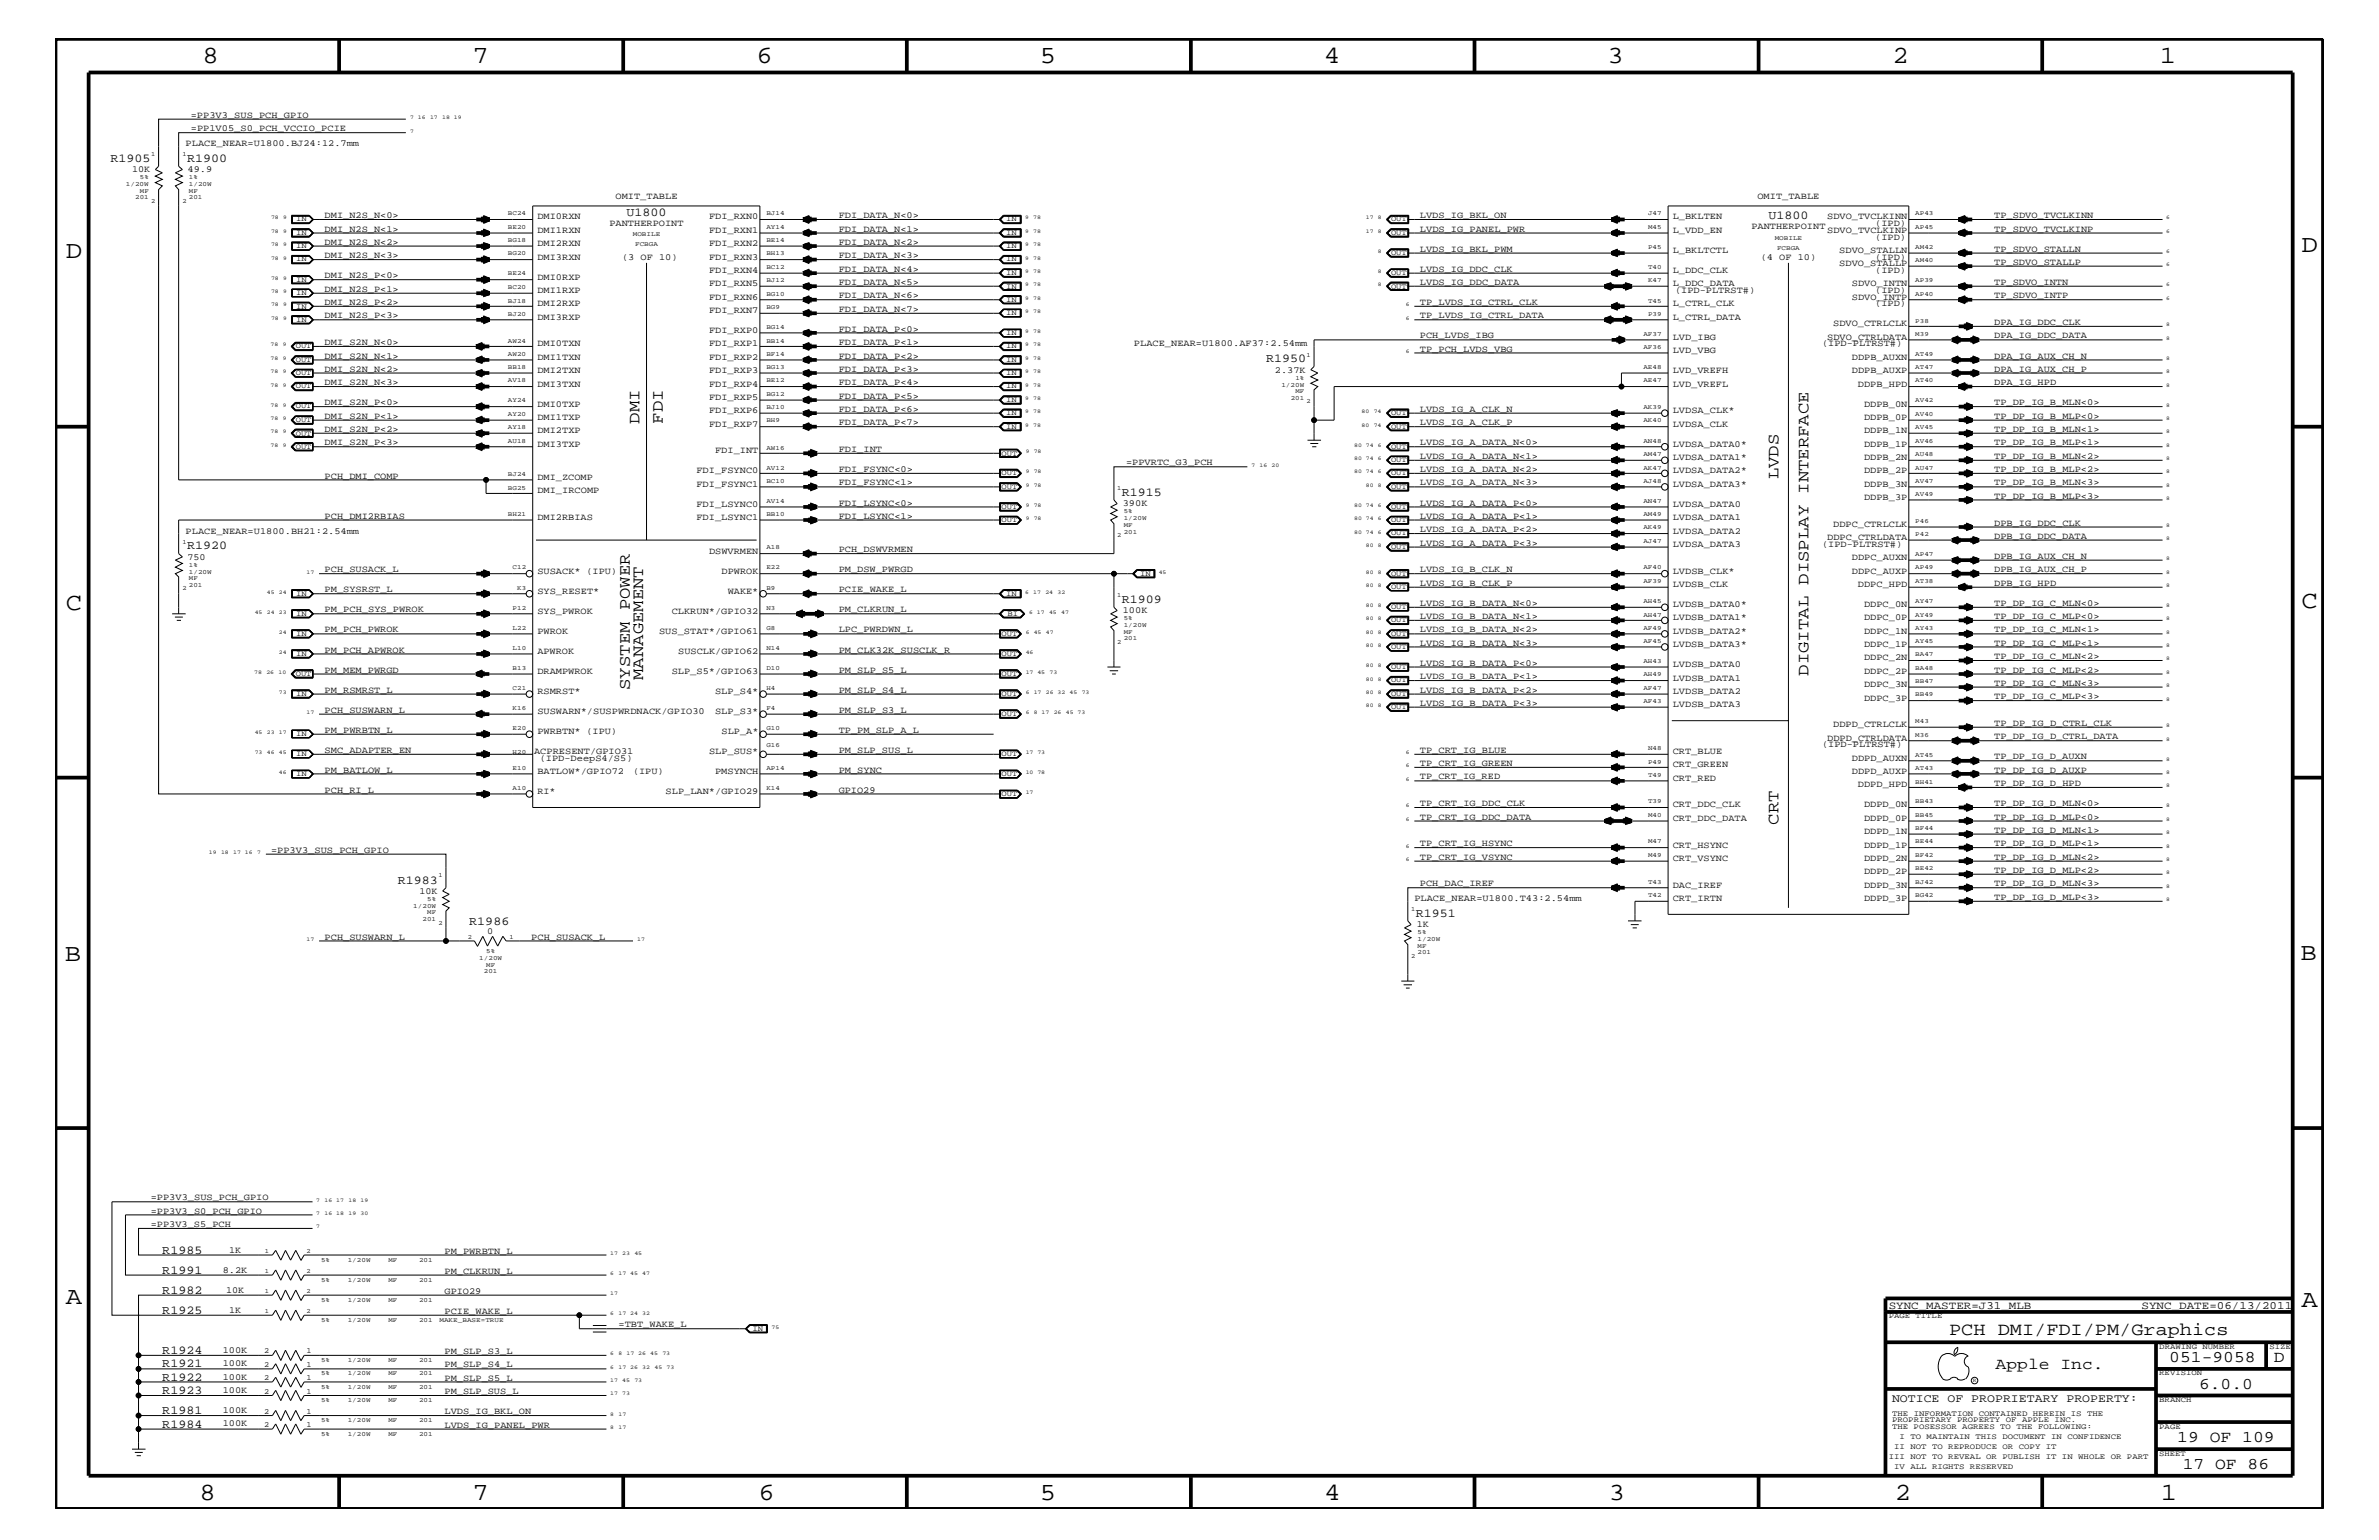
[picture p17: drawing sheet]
<svg xmlns="http://www.w3.org/2000/svg" width="432mm" height="279mm" viewBox="0 0 432 279" stroke-linecap="round" stroke-linejoin="round" font-family="sans-serif">
<defs><g id="words">
<g font-size="4.5">
<text x="36.7" y="11.5">8</text>
<text x="85.8" y="11.5">7</text>
<text x="137.3" y="11.5">6</text>
<text x="188.7" y="11.5">5</text>
<text x="240.3" y="11.5">4</text>
<text x="291.8" y="11.5">3</text>
<text x="343.5" y="11.5">2</text>
<text x="392" y="11.5">1</text>
<text x="11.9" y="46.8">D</text>
<text x="417.7" y="45.7">D</text>
<text x="11.9" y="110.6">C</text>
<text x="417.7" y="110.3">C</text>
<text x="11.8" y="174.3">B</text>
<text x="417.6" y="174.2">B</text>
<text x="11.9" y="236.7">A</text>
<text x="417.7" y="237.1">A</text>
<text x="36.2" y="272.1">8</text>
<text x="85.8" y="272.1">7</text>
<text x="137.7" y="272.1">6</text>
<text x="188.7" y="272.1">5</text>
<text x="240.4" y="272.1">4</text>
<text x="292" y="272.1">3</text>
<text x="343.9" y="272.1">2</text>
<text x="392.2" y="272.1">1</text>
</g>
<text font-size="3.3" x="353.8" y="242.3">PCH DMI/FDI/PM/Graphics</text>
<g font-size="3">
<text x="116.1" y="76.9" transform="rotate(-90 116.1 76.9)">DMI</text>
<text x="120.3" y="76.9" transform="rotate(-90 120.3 76.9)">FDI</text>
<text x="322.8" y="86.9" transform="rotate(-90 322.8 86.9)">LVDS</text>
<text x="114.3" y="125.2" transform="rotate(-90 114.3 125.2)">SYSTEM POWER</text>
<text x="116.8" y="123.3" transform="rotate(-90 116.8 123.3)">MANAGEMENT</text>
<text x="328.3" y="122.6" transform="rotate(-90 328.3 122.6)">DIGITAL DISPLAY INTERFACE</text>
<text x="322.8" y="149.6" transform="rotate(-90 322.8 149.6)">CRT</text>
<text x="362.2" y="248.4">Apple Inc.</text>
<text x="393.7" y="247.1">051-9058</text>
<text x="399.2" y="252">6.0.0</text>
<text x="412.7" y="247.1">D</text>
<text x="395.2" y="261.6">19 OF 109</text>
<text x="396.2" y="266.6">17 OF 86</text>
</g>
<g font-size="2.2">
<text x="20.1" y="29.4">R1905</text>
<text x="34" y="29.4">R1900</text>
<text x="113.7" y="39.2">U1800</text>
<text x="321" y="39.8">U1800</text>
<text x="229.8" y="65.7">R1950</text>
<text x="203.6" y="90">R1915</text>
<text x="34" y="99.7">R1920</text>
<text x="203.6" y="109.4">R1909</text>
<text x="72.2" y="160.3">R1983</text>
<text x="85.2" y="167.8">R1986</text>
<text x="257" y="166.4">R1951</text>
<text x="29.5" y="227.5">R1985</text>
<text x="29.5" y="231.1">R1991</text>
<text x="29.5" y="238.4">R1925</text>
<text x="29.5" y="234.7">R1982</text>
<text x="29.5" y="245.6">R1924</text>
<text x="29.5" y="250.6">R1922</text>
<text x="29.5" y="248.1">R1921</text>
<text x="29.5" y="252.9">R1923</text>
<text x="29.5" y="256.6">R1981</text>
<text x="29.5" y="259">R1984</text>
</g>
<text font-size="2.1" x="343.4" y="254.4">NOTICE OF PROPRIETARY PROPERTY:</text>
<g font-size="2">
<text x="342.8" y="237.4">SYNC_MASTER=J31_MLB</text>
<text x="388.7" y="237.4">SYNC_DATE=06/13/2011</text>
</g>
<g font-size="1.7">
<text x="34.6" y="23.8">=PP1V05_S0_PCH_VCCIO_PCIE</text>
<text x="34.6" y="21.4">=PP3V3_SUS_PCH_GPIO</text>
<text x="33.7" y="26.5">PLACE_NEAR=U1800.BJ24:12.7mm</text>
<text x="24" y="31.2">10K</text>
<text x="34" y="31.2">49.9</text>
<text x="58.9" y="39.6">DMI_N2S_N&lt;0&gt;</text>
<text x="97.5" y="39.8">DMI0RXN</text>
<text x="110.6" y="41">PANTHERPOINT</text>
<text x="111.7" y="36.2">OMIT_TABLE</text>
<text x="128.7" y="39.8">FDI_RXN0</text>
<text x="152.2" y="39.6">FDI_DATA_N&lt;0&gt;</text>
<text x="257.7" y="39.6">LVDS_IG_BKL_ON</text>
<text x="303.6" y="39.8">L_BKLTEN</text>
<text x="317.9" y="41.6">PANTHERPOINT</text>
<text x="319" y="36.2">OMIT_TABLE</text>
<text x="331.6" y="39.8">SDVO_TVCLKINN</text>
<text x="340.4" y="41">(IPD)</text>
<text x="361.9" y="39.6">TP_SDVO_TVCLKINN</text>
<text x="58.9" y="42">DMI_N2S_N&lt;1&gt;</text>
<text x="58.9" y="44.4">DMI_N2S_N&lt;2&gt;</text>
<text x="58.9" y="46.8">DMI_N2S_N&lt;3&gt;</text>
<text x="97.5" y="42.3">DMI1RXN</text>
<text x="97.5" y="47.1">DMI3RXN</text>
<text x="97.5" y="44.6">DMI2RXN</text>
<text x="112.9" y="47.1">(3 OF 10)</text>
<text x="128.7" y="42.3">FDI_RXN1</text>
<text x="128.7" y="47.1">FDI_RXN3</text>
<text x="128.7" y="44.6">FDI_RXN2</text>
<text x="152.2" y="46.8">FDI_DATA_N&lt;3&gt;</text>
<text x="152.2" y="44.4">FDI_DATA_N&lt;2&gt;</text>
<text x="152.2" y="42">FDI_DATA_N&lt;1&gt;</text>
<text x="257.7" y="42">LVDS_IG_PANEL_PWR</text>
<text x="257.7" y="45.7">LVDS_IG_BKL_PWM</text>
<text x="303.6" y="42.3">L_VDD_EN</text>
<text x="303.6" y="45.9">L_BKLTCTL</text>
<text x="319.6" y="47.1">(4 OF 10)</text>
<text x="331.6" y="42.3">SDVO_TVCLKINP</text>
<text x="333.8" y="45.9">SDVO_STALLN</text>
<text x="340.4" y="47.1">(IPD)</text>
<text x="340.4" y="43.5">(IPD)</text>
<text x="361.9" y="45.7">TP_SDVO_STALLN</text>
<text x="361.9" y="42">TP_SDVO_TVCLKINP</text>
<text x="58.9" y="50.5">DMI_N2S_P&lt;0&gt;</text>
<text x="58.9" y="52.9">DMI_N2S_P&lt;1&gt;</text>
<text x="97.5" y="53.2">DMI1RXP</text>
<text x="97.5" y="50.7">DMI0RXP</text>
<text x="128.7" y="49.6">FDI_RXN4</text>
<text x="128.7" y="51.9">FDI_RXN5</text>
<text x="152.2" y="51.7">FDI_DATA_N&lt;5&gt;</text>
<text x="152.2" y="49.3">FDI_DATA_N&lt;4&gt;</text>
<text x="257.7" y="51.7">LVDS_IG_DDC_DATA</text>
<text x="257.7" y="49.3">LVDS_IG_DDC_CLK</text>
<text x="303.6" y="51.9">L_DDC_DATA</text>
<text x="303.6" y="49.6">L_DDC_CLK</text>
<text x="304" y="53.2">(IPD-PLTRST#)</text>
<text x="333.8" y="48.3">SDVO_STALLP</text>
<text x="336.1" y="51.9">SDVO_INTN</text>
<text x="340.4" y="53.2">(IPD)</text>
<text x="340.4" y="49.6">(IPD)</text>
<text x="361.9" y="51.7">TP_SDVO_INTN</text>
<text x="361.9" y="48">TP_SDVO_STALLP</text>
<text x="58.9" y="57.8">DMI_N2S_P&lt;3&gt;</text>
<text x="58.9" y="55.3">DMI_N2S_P&lt;2&gt;</text>
<text x="97.5" y="58">DMI3RXP</text>
<text x="97.5" y="55.6">DMI2RXP</text>
<text x="128.7" y="54.4">FDI_RXN6</text>
<text x="128.7" y="56.8">FDI_RXN7</text>
<text x="152.2" y="56.6">FDI_DATA_N&lt;7&gt;</text>
<text x="152.2" y="54.1">FDI_DATA_N&lt;6&gt;</text>
<text x="257.7" y="55.3">TP_LVDS_IG_CTRL_CLK</text>
<text x="257.7" y="57.8">TP_LVDS_IG_CTRL_DATA</text>
<text x="303.6" y="55.6">L_CTRL_CLK</text>
<text x="303.6" y="58">L_CTRL_DATA</text>
<text x="332.7" y="59.2">SDVO_CTRLCLK</text>
<text x="336.1" y="54.4">SDVO_INTP</text>
<text x="340.4" y="55.6">(IPD)</text>
<text x="361.9" y="59">DPA_IG_DDC_CLK</text>
<text x="361.9" y="54.1">TP_SDVO_INTP</text>
<text x="58.9" y="62.6">DMI_S2N_N&lt;0&gt;</text>
<text x="58.9" y="65.1">DMI_S2N_N&lt;1&gt;</text>
<text x="97.5" y="62.9">DMI0TXN</text>
<text x="97.5" y="65.3">DMI1TXN</text>
<text x="128.7" y="60.4">FDI_RXP0</text>
<text x="128.7" y="62.9">FDI_RXP1</text>
<text x="128.7" y="65.3">FDI_RXP2</text>
<text x="152.2" y="62.6">FDI_DATA_P&lt;1&gt;</text>
<text x="152.2" y="65.1">FDI_DATA_P&lt;2&gt;</text>
<text x="152.2" y="60.2">FDI_DATA_P&lt;0&gt;</text>
<text x="205.8" y="62.9">PLACE_NEAR=U1800.AF37:2.54mm</text>
<text x="257.7" y="61.4">PCH_LVDS_IBG</text>
<text x="257.7" y="63.9">TP_PCH_LVDS_VBG</text>
<text x="303.6" y="64">LVD_VBG</text>
<text x="303.6" y="61.7">LVD_IBG</text>
<text x="330.7" y="62.9">(IPD-PLTRST#)</text>
<text x="331.6" y="61.7">SDVO_CTRLDATA</text>
<text x="336.1" y="65.3">DDPB_AUXN</text>
<text x="361.9" y="65.1">DPA_IG_AUX_CH_N</text>
<text x="361.9" y="61.4">DPA_IG_DDC_DATA</text>
<text x="58.9" y="67.5">DMI_S2N_N&lt;2&gt;</text>
<text x="58.9" y="69.9">DMI_S2N_N&lt;3&gt;</text>
<text x="97.5" y="67.7">DMI2TXN</text>
<text x="97.5" y="70.1">DMI3TXN</text>
<text x="128.7" y="67.7">FDI_RXP3</text>
<text x="128.7" y="70.1">FDI_RXP4</text>
<text x="152.2" y="67.5">FDI_DATA_P&lt;3&gt;</text>
<text x="152.2" y="69.9">FDI_DATA_P&lt;4&gt;</text>
<text x="231.4" y="67.6">2.37K</text>
<text x="303.6" y="67.7">LVD_VREFH</text>
<text x="303.6" y="70.1">LVD_VREFL</text>
<text x="336.1" y="67.7">DDPB_AUXP</text>
<text x="337.2" y="70.1">DDPB_HPD</text>
<text x="361.9" y="69.9">DPA_IG_HPD</text>
<text x="361.9" y="67.5">DPA_IG_AUX_CH_P</text>
<text x="58.9" y="73.5">DMI_S2N_P&lt;0&gt;</text>
<text x="58.9" y="76">DMI_S2N_P&lt;1&gt;</text>
<text x="97.5" y="76.2">DMI1TXP</text>
<text x="97.5" y="73.8">DMI0TXP</text>
<text x="128.7" y="72.6">FDI_RXP5</text>
<text x="128.7" y="77.4">FDI_RXP7</text>
<text x="128.7" y="75">FDI_RXP6</text>
<text x="152.2" y="72.3">FDI_DATA_P&lt;5&gt;</text>
<text x="152.2" y="74.7">FDI_DATA_P&lt;6&gt;</text>
<text x="152.2" y="77.2">FDI_DATA_P&lt;7&gt;</text>
<text x="257.7" y="74.7">LVDS_IG_A_CLK_N</text>
<text x="257.7" y="77.2">LVDS_IG_A_CLK_P</text>
<text x="303.6" y="77.4">LVDSA_CLK</text>
<text x="303.6" y="75">LVDSA_CLK*</text>
<text x="338.3" y="76.2">DDPB_0P</text>
<text x="338.3" y="73.8">DDPB_0N</text>
<text x="361.9" y="76">TP_DP_IG_B_MLP&lt;0&gt;</text>
<text x="361.9" y="73.5">TP_DP_IG_B_MLN&lt;0&gt;</text>
<text x="58.9" y="78.3">DMI_S2N_P&lt;2&gt;</text>
<text x="58.9" y="80.8">DMI_S2N_P&lt;3&gt;</text>
<text x="97.5" y="81.1">DMI3TXP</text>
<text x="97.5" y="78.6">DMI2TXP</text>
<text x="129.8" y="82.2">FDI_INT</text>
<text x="152.2" y="82">FDI_INT</text>
<text x="257.7" y="80.8">LVDS_IG_A_DATA_N&lt;0&gt;</text>
<text x="257.7" y="83.3">LVDS_IG_A_DATA_N&lt;1&gt;</text>
<text x="303.6" y="81.1">LVDSA_DATA0*</text>
<text x="303.6" y="83.5">LVDSA_DATA1*</text>
<text x="338.3" y="81.1">DDPB_1P</text>
<text x="338.3" y="83.5">DDPB_2N</text>
<text x="338.3" y="78.6">DDPB_1N</text>
<text x="361.9" y="80.8">TP_DP_IG_B_MLP&lt;1&gt;</text>
<text x="361.9" y="83.3">TP_DP_IG_B_MLN&lt;2&gt;</text>
<text x="361.9" y="78.3">TP_DP_IG_B_MLN&lt;1&gt;</text>
<text x="58.9" y="86.9">PCH_DMI_COMP</text>
<text x="97.5" y="87.1">DMI_ZCOMP</text>
<text x="97.5" y="89.5">DMI_IRCOMP</text>
<text x="126.4" y="85.9">FDI_FSYNC0</text>
<text x="126.4" y="88.3">FDI_FSYNC1</text>
<text x="152.2" y="85.6">FDI_FSYNC&lt;0&gt;</text>
<text x="152.2" y="88.1">FDI_FSYNC&lt;1&gt;</text>
<text x="204.4" y="84.4">=PPVRTC_G3_PCH</text>
<text x="257.7" y="85.6">LVDS_IG_A_DATA_N&lt;2&gt;</text>
<text x="257.7" y="88.1">LVDS_IG_A_DATA_N&lt;3&gt;</text>
<text x="303.6" y="85.9">LVDSA_DATA2*</text>
<text x="303.6" y="88.3">LVDSA_DATA3*</text>
<text x="338.3" y="88.3">DDPB_3N</text>
<text x="338.3" y="85.9">DDPB_2P</text>
<text x="361.9" y="88.1">TP_DP_IG_B_MLN&lt;3&gt;</text>
<text x="361.9" y="85.6">TP_DP_IG_B_MLP&lt;2&gt;</text>
<text x="58.9" y="94.2">PCH_DMI2RBIAS</text>
<text x="97.5" y="94.3">DMI2RBIAS</text>
<text x="126.4" y="92">FDI_LSYNC0</text>
<text x="126.4" y="94.3">FDI_LSYNC1</text>
<text x="152.2" y="94.2">FDI_LSYNC&lt;1&gt;</text>
<text x="152.2" y="91.7">FDI_LSYNC&lt;0&gt;</text>
<text x="203.8" y="91.8">390K</text>
<text x="257.7" y="91.7">LVDS_IG_A_DATA_P&lt;0&gt;</text>
<text x="257.7" y="94.2">LVDS_IG_A_DATA_P&lt;1&gt;</text>
<text x="303.6" y="92">LVDSA_DATA0</text>
<text x="303.6" y="94.3">LVDSA_DATA1</text>
<text x="332.7" y="95.6">DDPC_CTRLCLK</text>
<text x="338.3" y="90.7">DDPB_3P</text>
<text x="361.9" y="95.4">DPB_IG_DDC_CLK</text>
<text x="361.9" y="90.5">TP_DP_IG_B_MLP&lt;3&gt;</text>
<text x="33.7" y="96.8">PLACE_NEAR=U1800.BH21:2.54mm</text>
<text x="34" y="101.5">750</text>
<text x="128.7" y="100.4">DSWVRMEN</text>
<text x="152.2" y="100.2">PCH_DSWVRMEN</text>
<text x="257.7" y="96.5">LVDS_IG_A_DATA_P&lt;2&gt;</text>
<text x="257.7" y="99">LVDS_IG_A_DATA_P&lt;3&gt;</text>
<text x="303.6" y="96.8">LVDSA_DATA2</text>
<text x="303.6" y="99.3">LVDSA_DATA3</text>
<text x="330.7" y="99.3">(IPD-PLTRST#)</text>
<text x="331.6" y="98">DDPC_CTRLDATA</text>
<text x="336.1" y="101.6">DDPC_AUXN</text>
<text x="361.9" y="101.4">DPB_IG_AUX_CH_N</text>
<text x="361.9" y="97.7">DPB_IG_DDC_DATA</text>
<text x="58.9" y="103.8">PCH_SUSACK_L</text>
<text x="58.9" y="107.5">PM_SYSRST_L</text>
<text x="97.5" y="104.1">SUSACK* (IPU)</text>
<text x="97.5" y="107.7">SYS_RESET*</text>
<text x="131" y="104.1">DPWROK</text>
<text x="132.1" y="107.7">WAKE*</text>
<text x="152.2" y="107.5">PCIE_WAKE_L</text>
<text x="152.2" y="103.8">PM_DSW_PWRGD</text>
<text x="257.7" y="103.8">LVDS_IG_B_CLK_N</text>
<text x="257.7" y="106.3">LVDS_IG_B_CLK_P</text>
<text x="303.6" y="104.1">LVDSB_CLK*</text>
<text x="303.6" y="106.5">LVDSB_CLK</text>
<text x="336.1" y="104.1">DDPC_AUXP</text>
<text x="337.2" y="106.5">DDPC_HPD</text>
<text x="361.9" y="106.3">DPB_IG_HPD</text>
<text x="361.9" y="103.8">DPB_IG_AUX_CH_P</text>
<text x="58.9" y="111.1">PM_PCH_SYS_PWROK</text>
<text x="97.5" y="111.4">SYS_PWROK</text>
<text x="121.9" y="111.4">CLKRUN*/GPIO32</text>
<text x="152.2" y="111.1">PM_CLKRUN_L</text>
<text x="203.8" y="111.2">100K</text>
<text x="257.7" y="109.9">LVDS_IG_B_DATA_N&lt;0&gt;</text>
<text x="257.7" y="112.3">LVDS_IG_B_DATA_N&lt;1&gt;</text>
<text x="303.6" y="110.2">LVDSB_DATA0*</text>
<text x="303.6" y="112.6">LVDSB_DATA1*</text>
<text x="338.3" y="112.6">DDPC_0P</text>
<text x="338.3" y="110.2">DDPC_0N</text>
<text x="361.9" y="112.3">TP_DP_IG_C_MLP&lt;0&gt;</text>
<text x="361.9" y="109.9">TP_DP_IG_C_MLN&lt;0&gt;</text>
<text x="58.9" y="118.4">PM_PCH_APWROK</text>
<text x="58.9" y="114.8">PM_PCH_PWROK</text>
<text x="97.5" y="115">PWROK</text>
<text x="97.5" y="118.6">APWROK</text>
<text x="119.6" y="115">SUS_STAT*/GPIO61</text>
<text x="123.1" y="118.6">SUSCLK/GPIO62</text>
<text x="152.2" y="114.8">LPC_PWRDWN_L</text>
<text x="152.2" y="118.4">PM_CLK32K_SUSCLK_R</text>
<text x="257.7" y="114.8">LVDS_IG_B_DATA_N&lt;2&gt;</text>
<text x="257.7" y="117.2">LVDS_IG_B_DATA_N&lt;3&gt;</text>
<text x="303.6" y="115">LVDSB_DATA2*</text>
<text x="303.6" y="117.4">LVDSB_DATA3*</text>
<text x="338.3" y="119.8">DDPC_2N</text>
<text x="338.3" y="117.4">DDPC_1P</text>
<text x="338.3" y="115">DDPC_1N</text>
<text x="361.9" y="119.6">TP_DP_IG_C_MLN&lt;2&gt;</text>
<text x="361.9" y="117.2">TP_DP_IG_C_MLP&lt;1&gt;</text>
<text x="361.9" y="114.8">TP_DP_IG_C_MLN&lt;1&gt;</text>
<text x="58.9" y="122">PM_MEM_PWRGD</text>
<text x="58.9" y="125.7">PM_RSMRST_L</text>
<text x="97.5" y="122.3">DRAMPWROK</text>
<text x="97.5" y="125.9">RSMRST*</text>
<text x="121.9" y="122.3">SLP_S5*/GPIO63</text>
<text x="129.8" y="125.9">SLP_S4*</text>
<text x="152.2" y="125.7">PM_SLP_S4_L</text>
<text x="152.2" y="122">PM_SLP_S5_L</text>
<text x="257.7" y="120.8">LVDS_IG_B_DATA_P&lt;0&gt;</text>
<text x="257.7" y="123.2">LVDS_IG_B_DATA_P&lt;1&gt;</text>
<text x="257.7" y="125.7">LVDS_IG_B_DATA_P&lt;2&gt;</text>
<text x="303.6" y="121">LVDSB_DATA0</text>
<text x="303.6" y="123.5">LVDSB_DATA1</text>
<text x="303.6" y="125.9">LVDSB_DATA2</text>
<text x="338.3" y="124.7">DDPC_3N</text>
<text x="338.3" y="122.3">DDPC_2P</text>
<text x="361.9" y="124.4">TP_DP_IG_C_MLN&lt;3&gt;</text>
<text x="361.9" y="122">TP_DP_IG_C_MLP&lt;2&gt;</text>
<text x="58.9" y="129.3">PCH_SUSWARN_L</text>
<text x="97.5" y="129.6">SUSWARN*/SUSPWRDNACK/GPIO30</text>
<text x="129.8" y="129.6">SLP_S3*</text>
<text x="152.2" y="129.3">PM_SLP_S3_L</text>
<text x="257.7" y="128">LVDS_IG_B_DATA_P&lt;3&gt;</text>
<text x="303.6" y="128.3">LVDSB_DATA3</text>
<text x="332.7" y="131.9">DDPD_CTRLCLK</text>
<text x="338.3" y="127.1">DDPC_3P</text>
<text x="361.9" y="131.7">TP_DP_IG_D_CTRL_CLK</text>
<text x="361.9" y="126.9">TP_DP_IG_C_MLP&lt;3&gt;</text>
<text x="58.9" y="133">PM_PWRBTN_L</text>
<text x="58.9" y="136.6">SMC_ADAPTER_EN</text>
<text x="96.9" y="136.8">ACPRESENT/GPIO31</text>
<text x="97.5" y="133.2">PWRBTN* (IPU)</text>
<text x="128.7" y="136.8">SLP_SUS*</text>
<text x="131" y="133.2">SLP_A*</text>
<text x="152.2" y="133">TP_PM_SLP_A_L</text>
<text x="152.2" y="136.6">PM_SLP_SUS_L</text>
<text x="257.7" y="136.6">TP_CRT_IG_BLUE</text>
<text x="303.6" y="136.8">CRT_BLUE</text>
<text x="330.7" y="135.6">(IPD-PLTRST#)</text>
<text x="331.6" y="134.4">DDPD_CTRLDATA</text>
<text x="361.9" y="137.8">TP_DP_IG_D_AUXN</text>
<text x="361.9" y="134.1">TP_DP_IG_D_CTRL_DATA</text>
<text x="58.9" y="143.9">PCH_RI_L</text>
<text x="58.9" y="140.2">PM_BATLOW_L</text>
<text x="97.5" y="140.4">BATLOW*/GPIO72</text>
<text x="98" y="138">(IPD-DeepS4/S5)</text>
<text x="114.9" y="140.4">(IPU)</text>
<text x="129.8" y="140.4">PMSYNCH</text>
<text x="152.2" y="140.2">PM_SYNC</text>
<text x="152.2" y="143.9">GPIO29</text>
<text x="257.7" y="141.4">TP_CRT_IG_RED</text>
<text x="257.7" y="139">TP_CRT_IG_GREEN</text>
<text x="303.6" y="141.7">CRT_RED</text>
<text x="303.6" y="139.2">CRT_GREEN</text>
<text x="336.1" y="138">DDPD_AUXN</text>
<text x="336.1" y="140.4">DDPD_AUXP</text>
<text x="337.2" y="142.9">DDPD_HPD</text>
<text x="361.9" y="142.6">TP_DP_IG_D_HPD</text>
<text x="361.9" y="140.2">TP_DP_IG_D_AUXP</text>
<text x="97.5" y="144">RI*</text>
<text x="120.8" y="144">SLP_LAN*/GPIO29</text>
<text x="257.7" y="148.7">TP_CRT_IG_DDC_DATA</text>
<text x="257.7" y="146.2">TP_CRT_IG_DDC_CLK</text>
<text x="303.6" y="149">CRT_DDC_DATA</text>
<text x="303.6" y="146.5">CRT_DDC_CLK</text>
<text x="338.3" y="149">DDPD_0P</text>
<text x="338.3" y="146.5">DDPD_0N</text>
<text x="361.9" y="148.7">TP_DP_IG_D_MLP&lt;0&gt;</text>
<text x="361.9" y="146.2">TP_DP_IG_D_MLN&lt;0&gt;</text>
<text x="49.2" y="154.7">=PP3V3_SUS_PCH_GPIO</text>
<text x="257.7" y="156">TP_CRT_IG_VSYNC</text>
<text x="257.7" y="153.5">TP_CRT_IG_HSYNC</text>
<text x="303.6" y="153.8">CRT_HSYNC</text>
<text x="338.3" y="153.8">DDPD_1P</text>
<text x="338.3" y="151.3">DDPD_1N</text>
<text x="361.9" y="156">TP_DP_IG_D_MLN&lt;2&gt;</text>
<text x="361.9" y="153.5">TP_DP_IG_D_MLP&lt;1&gt;</text>
<text x="361.9" y="151.1">TP_DP_IG_D_MLN&lt;1&gt;</text>
<text x="257.7" y="160.8">PCH_DAC_IREF</text>
<text x="303.6" y="161.1">DAC_IREF</text>
<text x="303.6" y="156.2">CRT_VSYNC</text>
<text x="338.3" y="158.6">DDPD_2P</text>
<text x="338.3" y="161.1">DDPD_3N</text>
<text x="338.3" y="156.2">DDPD_2N</text>
<text x="361.9" y="158.4">TP_DP_IG_D_MLP&lt;2&gt;</text>
<text x="361.9" y="160.8">TP_DP_IG_D_MLN&lt;3&gt;</text>
<text x="76.1" y="162.2">10K</text>
<text x="256.7" y="163.5">PLACE_NEAR=U1800.T43:2.54mm</text>
<text x="303.6" y="163.5">CRT_IRTN</text>
<text x="338.3" y="163.5">DDPD_3P</text>
<text x="361.9" y="163.3">TP_DP_IG_D_MLP&lt;3&gt;</text>
<text x="58.9" y="170.5">PCH_SUSWARN_L</text>
<text x="88.4" y="169.4">0</text>
<text x="96.4" y="170.5">PCH_SUSACK_L</text>
<text x="257.1" y="168.2">1K</text>
<text x="27.3" y="220.2">=PP3V3_S0_PCH_GPIO</text>
<text x="27.3" y="217.8">=PP3V3_SUS_PCH_GPIO</text>
<text x="27.3" y="222.6">=PP3V3_S5_PCH</text>
<text x="41.6" y="227.3">1K</text>
<text x="80.7" y="227.5">PM_PWRBTN_L</text>
<text x="40.4" y="230.9">8.2K</text>
<text x="80.7" y="231.1">PM_CLKRUN_L</text>
<text x="41" y="234.6">10K</text>
<text x="41.6" y="238.2">1K</text>
<text x="80.7" y="234.7">GPIO29</text>
<text x="80.7" y="238.4">PCIE_WAKE_L</text>
<text x="40.4" y="245.4">100K</text>
<text x="80.7" y="245.6">PM_SLP_S3_L</text>
<text x="112.3" y="240.8">=TBT_WAKE_L</text>
<text x="40.4" y="250.3">100K</text>
<text x="40.4" y="247.8">100K</text>
<text x="80.7" y="248.1">PM_SLP_S4_L</text>
<text x="80.7" y="250.6">PM_SLP_S5_L</text>
<text x="40.4" y="252.7">100K</text>
<text x="40.4" y="256.3">100K</text>
<text x="80.7" y="252.9">PM_SLP_SUS_L</text>
<text x="80.7" y="256.6">LVDS_IG_BKL_ON</text>
<text x="40.4" y="258.8">100K</text>
<text x="80.7" y="259">LVDS_IG_PANEL_PWR</text>
</g>
<g font-size="1.4">
<text x="53.8" y="40.2">IN</text>
<text x="182.6" y="40.2">IN</text>
<text x="252.5" y="40.2">OUT</text>
<text x="53.8" y="47.4">IN</text>
<text x="53.8" y="45.1">IN</text>
<text x="53.8" y="42.6">IN</text>
<text x="182.6" y="47.4">IN</text>
<text x="182.6" y="45.1">IN</text>
<text x="182.6" y="42.6">IN</text>
<text x="252.5" y="42.6">OUT</text>
<text x="252.5" y="46.3">OUT</text>
<text x="53.8" y="51.1">IN</text>
<text x="53.8" y="53.5">IN</text>
<text x="182.6" y="52.4">IN</text>
<text x="182.6" y="49.9">IN</text>
<text x="252.5" y="52.4">OUT</text>
<text x="252.5" y="49.9">OUT</text>
<text x="53.8" y="58.4">IN</text>
<text x="53.8" y="56">IN</text>
<text x="182.6" y="57.2">IN</text>
<text x="182.6" y="54.7">IN</text>
<text x="53.7" y="63.2">OUT</text>
<text x="53.7" y="65.6">OUT</text>
<text x="182.6" y="63.2">IN</text>
<text x="182.6" y="65.6">IN</text>
<text x="182.6" y="60.8">IN</text>
<text x="53.7" y="70.5">OUT</text>
<text x="53.7" y="68.1">OUT</text>
<text x="182.6" y="68.1">IN</text>
<text x="182.6" y="70.5">IN</text>
<text x="53.7" y="74.1">OUT</text>
<text x="53.7" y="76.6">OUT</text>
<text x="182.6" y="72.9">IN</text>
<text x="182.6" y="75.4">IN</text>
<text x="182.6" y="77.8">IN</text>
<text x="252.5" y="77.8">OUT</text>
<text x="252.5" y="75.4">OUT</text>
<text x="53.7" y="81.4">OUT</text>
<text x="53.7" y="79">OUT</text>
<text x="181.8" y="82.7">OUT</text>
<text x="252.5" y="83.8">OUT</text>
<text x="252.5" y="81.4">OUT</text>
<text x="181.8" y="86.2">OUT</text>
<text x="181.8" y="88.7">OUT</text>
<text x="252.5" y="88.7">OUT</text>
<text x="252.5" y="86.2">OUT</text>
<text x="181.8" y="92.3">OUT</text>
<text x="181.8" y="94.8">OUT</text>
<text x="252.5" y="94.8">OUT</text>
<text x="252.5" y="92.3">OUT</text>
<text x="252.5" y="99.6">OUT</text>
<text x="252.5" y="97.1">OUT</text>
<text x="206.9" y="104.4">IN</text>
<text x="252.5" y="106.9">OUT</text>
<text x="252.5" y="104.4">OUT</text>
<text x="53.8" y="108.1">IN</text>
<text x="53.8" y="111.7">IN</text>
<text x="182.6" y="108.1">IN</text>
<text x="182.9" y="111.7">BI</text>
<text x="252.5" y="112.9">OUT</text>
<text x="252.5" y="110.5">OUT</text>
<text x="53.8" y="115.3">IN</text>
<text x="53.8" y="119">IN</text>
<text x="181.8" y="115.3">OUT</text>
<text x="181.8" y="119">OUT</text>
<text x="252.5" y="115.3">OUT</text>
<text x="252.5" y="117.8">OUT</text>
<text x="53.7" y="122.6">OUT</text>
<text x="181.8" y="122.6">OUT</text>
<text x="252.5" y="123.8">OUT</text>
<text x="252.5" y="121.4">OUT</text>
<text x="53.8" y="126.3">IN</text>
<text x="181.8" y="126.3">OUT</text>
<text x="181.8" y="129.9">OUT</text>
<text x="252.5" y="128.7">OUT</text>
<text x="252.5" y="126.3">OUT</text>
<text x="53.8" y="133.5">IN</text>
<text x="53.8" y="137.2">IN</text>
<text x="181.8" y="137.2">OUT</text>
<text x="53.8" y="140.8">IN</text>
<text x="181.8" y="140.8">OUT</text>
<text x="181.8" y="144.5">OUT</text>
<text x="342.8" y="239.2">PAGE TITLE</text>
<text x="47.9" y="245.6">2</text>
<text x="55.6" y="245.6">1</text>
<text x="136.6" y="241.4">IN</text>
<text x="391.9" y="244.7">DRAWING NUMBER</text>
<text x="411.9" y="244.7">SIZE</text>
<text x="47.9" y="250.4">2</text>
<text x="47.9" y="248">2</text>
<text x="55.6" y="250.4">1</text>
<text x="55.6" y="248">1</text>
<text x="391.9" y="249.5">REVISION</text>
<text x="47.9" y="252.8">2</text>
<text x="47.9" y="256.5">2</text>
<text x="55.6" y="252.8">1</text>
<text x="55.6" y="256.5">1</text>
<text x="343.4" y="256.8">THE INFORMATION CONTAINED HEREIN IS THE</text>
<text x="391.9" y="254.4">BRANCH</text>
<text x="47.9" y="258.9">2</text>
<text x="55.6" y="258.9">1</text>
<text x="343.4" y="258">PROPRIETARY PROPERTY OF APPLE INC.</text>
<text x="343.4" y="259.3">THE POSESSOR AGREES TO THE FOLLOWING:</text>
<text x="343.8" y="262.9">II NOT TO REPRODUCE OR COPY IT</text>
<text x="344.8" y="261.1">I TO MAINTAIN THIS DOCUMENT IN CONFIDENCE</text>
<text x="391.9" y="259.3">PAGE</text>
<text x="342.8" y="264.7">III NOT TO REVEAL OR PUBLISH IT IN WHOLE OR PART</text>
<text x="343.8" y="266.6">IV ALL RIGHTS RESERVED</text>
<text x="391.9" y="264.1">SHEET</text>
</g>
<g font-size="1.2">
<text x="27.4" y="28.3">1</text>
<text x="33.1" y="28.3">1</text>
<text x="22.9" y="33.7">1/20W</text>
<text x="25.4" y="32.5">5%</text>
<text x="25.4" y="35">MF</text>
<text x="34.3" y="33.7">1/20W</text>
<text x="34.3" y="32.5">1%</text>
<text x="34.3" y="35">MF</text>
<text x="24.6" y="36.2">201</text>
<text x="27.4" y="36.8">2</text>
<text x="33.1" y="36.8">2</text>
<text x="34.3" y="36.2">201</text>
<text x="92.2" y="41.5">BE20</text>
<text x="92.2" y="39.1">BC24</text>
<text x="139.1" y="41.5">AY14</text>
<text x="139.1" y="39.1">BJ14</text>
<text x="299.1" y="41.5">M45</text>
<text x="299.1" y="39.1">J47</text>
<text x="347.6" y="41.5">AP45</text>
<text x="347.6" y="39.1">AP43</text>
<text x="92.2" y="46.3">BG20</text>
<text x="92.2" y="44">BG18</text>
<text x="114.9" y="42.9">MOBILE</text>
<text x="115.3" y="44.6">FCBGA</text>
<text x="139.1" y="46.3">BH13</text>
<text x="139.1" y="44">BE14</text>
<text x="299.1" y="45.2">P45</text>
<text x="322.1" y="43.5">MOBILE</text>
<text x="322.5" y="45.3">FCBGA</text>
<text x="347.6" y="47.6">AM40</text>
<text x="347.6" y="45.2">AM42</text>
<text x="92.2" y="52.4">BC20</text>
<text x="92.2" y="50">BE24</text>
<text x="139.1" y="53.6">BG10</text>
<text x="139.1" y="51.3">BJ12</text>
<text x="139.1" y="48.8">BC12</text>
<text x="299.1" y="51.3">K47</text>
<text x="299.1" y="48.8">T40</text>
<text x="347.6" y="53.6">AP40</text>
<text x="347.6" y="51.3">AP39</text>
<text x="92.2" y="57.3">BJ20</text>
<text x="92.2" y="54.9">BJ18</text>
<text x="139.1" y="59.7">BG14</text>
<text x="139.1" y="56.1">BG9</text>
<text x="299.1" y="57.3">P39</text>
<text x="299.1" y="54.9">T45</text>
<text x="347.6" y="58.5">P38</text>
<text x="92.2" y="64.5">AW20</text>
<text x="92.2" y="62.2">AW24</text>
<text x="139.1" y="64.5">BF14</text>
<text x="139.1" y="62.2">BB14</text>
<text x="237.2" y="64.7">1</text>
<text x="298.3" y="63.4">AF36</text>
<text x="298.3" y="60.9">AF37</text>
<text x="347.6" y="60.9">M39</text>
<text x="347.6" y="64.5">AT49</text>
<text x="92.2" y="69.4">AV18</text>
<text x="92.2" y="67">BB18</text>
<text x="139.1" y="71.8">BG12</text>
<text x="139.1" y="69.4">BE12</text>
<text x="139.1" y="67">BG13</text>
<text x="232.6" y="70.1">1/20W</text>
<text x="235.1" y="68.9">1%</text>
<text x="235.1" y="71.3">MF</text>
<text x="298.3" y="69.4">AE47</text>
<text x="298.3" y="67">AE48</text>
<text x="347.6" y="69.4">AT40</text>
<text x="347.6" y="67">AT47</text>
<text x="92.2" y="77.9">AY18</text>
<text x="92.2" y="75.5">AY20</text>
<text x="92.2" y="73">AY24</text>
<text x="139.1" y="76.7">BH9</text>
<text x="139.1" y="74.3">BJ10</text>
<text x="234.3" y="72.6">201</text>
<text x="237.2" y="73.2">2</text>
<text x="298.3" y="74.3">AK39</text>
<text x="298.3" y="76.7">AK40</text>
<text x="347.6" y="77.9">AV45</text>
<text x="347.6" y="75.5">AV40</text>
<text x="347.6" y="73">AV42</text>
<text x="92.2" y="80.3">AU18</text>
<text x="139.1" y="81.6">AW16</text>
<text x="298.3" y="82.7">AM47</text>
<text x="298.3" y="80.3">AN48</text>
<text x="347.6" y="82.7">AU48</text>
<text x="347.6" y="80.3">AV46</text>
<text x="92.2" y="86.4">BJ24</text>
<text x="92.2" y="88.8">BG25</text>
<text x="139.1" y="87.6">BC10</text>
<text x="139.1" y="85.2">AV12</text>
<text x="202.8" y="88.9">1</text>
<text x="298.3" y="87.6">AJ48</text>
<text x="298.3" y="85.2">AK47</text>
<text x="347.6" y="87.6">AV47</text>
<text x="347.6" y="85.2">AU47</text>
<text x="92.2" y="93.7">BH21</text>
<text x="139.1" y="93.7">BB10</text>
<text x="139.1" y="91.2">AV14</text>
<text x="204" y="94.3">1/20W</text>
<text x="204" y="93.2">5%</text>
<text x="204" y="95.6">MF</text>
<text x="298.3" y="93.7">AM49</text>
<text x="298.3" y="91.2">AN47</text>
<text x="347.6" y="94.9">P46</text>
<text x="347.6" y="90">AV49</text>
<text x="33.1" y="98.7">1</text>
<text x="139.1" y="99.7">A18</text>
<text x="202.8" y="97.4">2</text>
<text x="204" y="96.8">201</text>
<text x="298.3" y="98.5">AJ47</text>
<text x="298.3" y="96">AK49</text>
<text x="347.6" y="97.3">P42</text>
<text x="347.6" y="101">AP47</text>
<text x="33.1" y="107.1">2</text>
<text x="34.3" y="104.1">1/20W</text>
<text x="34.3" y="102.9">1%</text>
<text x="34.3" y="106.5">201</text>
<text x="34.3" y="105.3">MF</text>
<text x="93" y="103.3">C12</text>
<text x="93.9" y="107">K3</text>
<text x="139.1" y="107">B9</text>
<text x="139.1" y="103.3">E22</text>
<text x="298.3" y="103.3">AF40</text>
<text x="298.3" y="105.8">AF39</text>
<text x="347.6" y="105.8">AT38</text>
<text x="347.6" y="103.3">AP49</text>
<text x="93" y="110.6">P12</text>
<text x="139.1" y="110.6">N3</text>
<text x="202.8" y="108.3">1</text>
<text x="204" y="113.7">1/20W</text>
<text x="204" y="112.6">5%</text>
<text x="298.3" y="111.9">AH47</text>
<text x="298.3" y="109.4">AH45</text>
<text x="347.6" y="111.9">AY49</text>
<text x="347.6" y="109.4">AY47</text>
<text x="93" y="114.2">L22</text>
<text x="93" y="117.9">L10</text>
<text x="139.1" y="114.2">G8</text>
<text x="139.1" y="117.9">N14</text>
<text x="202.8" y="116.8">2</text>
<text x="204" y="116.2">201</text>
<text x="204" y="115">MF</text>
<text x="298.3" y="116.7">AF45</text>
<text x="298.3" y="114.2">AF49</text>
<text x="347.6" y="119.1">BA47</text>
<text x="347.6" y="116.7">AY45</text>
<text x="347.6" y="114.2">AY43</text>
<text x="93" y="125.2">C21</text>
<text x="93" y="121.5">B13</text>
<text x="139.1" y="121.5">D10</text>
<text x="139.1" y="125.2">H4</text>
<text x="298.3" y="125.2">AF47</text>
<text x="298.3" y="122.7">AH49</text>
<text x="298.3" y="120.3">AH43</text>
<text x="347.6" y="124">BB47</text>
<text x="347.6" y="121.5">BA48</text>
<text x="93" y="128.8">K16</text>
<text x="139.1" y="128.8">F4</text>
<text x="298.3" y="127.6">AF43</text>
<text x="347.6" y="131.3">M43</text>
<text x="347.6" y="126.4">BB49</text>
<text x="93" y="132.4">E20</text>
<text x="93" y="136.8">H20</text>
<text x="139.1" y="135.5">G16</text>
<text x="139.1" y="132.4">G10</text>
<text x="299.1" y="136.1">N48</text>
<text x="347.6" y="133.6">M36</text>
<text x="347.6" y="137.3">AT45</text>
<text x="93" y="143.4">A10</text>
<text x="93" y="139.7">E10</text>
<text x="139.1" y="143.4">K14</text>
<text x="139.1" y="139.7">AP14</text>
<text x="299.1" y="140.9">T49</text>
<text x="299.1" y="138.5">P49</text>
<text x="347.6" y="142.2">BH41</text>
<text x="347.6" y="139.7">AT43</text>
<text x="299.1" y="148.2">M40</text>
<text x="299.1" y="145.7">T39</text>
<text x="347.6" y="148.2">BB45</text>
<text x="347.6" y="145.7">BB43</text>
<text x="299.1" y="155.5">M49</text>
<text x="299.1" y="153">M47</text>
<text x="347.6" y="155.5">BF42</text>
<text x="347.6" y="153">BE44</text>
<text x="347.6" y="150.7">BF44</text>
<text x="79.6" y="159.2">1</text>
<text x="299.1" y="160.3">T43</text>
<text x="347.6" y="160.3">BJ42</text>
<text x="347.6" y="157.9">BE42</text>
<text x="75" y="164.7">1/20W</text>
<text x="76.7" y="167.1">201</text>
<text x="77.6" y="163.5">5%</text>
<text x="77.6" y="165.9">MF</text>
<text x="79.6" y="167.8">2</text>
<text x="256.1" y="165.3">1</text>
<text x="299.1" y="162.8">T42</text>
<text x="347.6" y="162.8">BG42</text>
<text x="84.9" y="170.4">2</text>
<text x="88.3" y="172.9">5%</text>
<text x="92.5" y="170.4">1</text>
<text x="256.1" y="173.8">2</text>
<text x="257.3" y="170.7">1/20W</text>
<text x="257.3" y="169.5">5%</text>
<text x="257.3" y="173.2">201</text>
<text x="257.3" y="172">MF</text>
<text x="87" y="174.2">1/20W</text>
<text x="87.8" y="176.6">201</text>
<text x="88.3" y="175.4">MF</text>
<text x="48.1" y="227.4">1</text>
<text x="55.6" y="227.4">2</text>
<text x="48.1" y="231">1</text>
<text x="55.6" y="231">2</text>
<text x="58.3" y="232.6">5%</text>
<text x="58.3" y="229">5%</text>
<text x="63.1" y="232.6">1/20W</text>
<text x="63.1" y="229">1/20W</text>
<text x="70.5" y="232.6">MF</text>
<text x="70.5" y="229">MF</text>
<text x="76.1" y="232.6">201</text>
<text x="76.1" y="229">201</text>
<text x="48.1" y="238.3">1</text>
<text x="48.1" y="234.6">1</text>
<text x="55.6" y="238.3">2</text>
<text x="55.6" y="234.6">2</text>
<text x="58.3" y="239.9">5%</text>
<text x="58.3" y="236.2">5%</text>
<text x="63.1" y="239.9">1/20W</text>
<text x="63.1" y="236.2">1/20W</text>
<text x="70.5" y="239.9">MF</text>
<text x="70.5" y="236.2">MF</text>
<text x="76.1" y="239.9">201</text>
<text x="76.1" y="236.2">201</text>
<text x="79.8" y="239.9">MAKE_BASE=TRUE</text>
<text x="58.3" y="252">5%</text>
<text x="58.3" y="249.5">5%</text>
<text x="58.3" y="247.1">5%</text>
<text x="63.1" y="252">1/20W</text>
<text x="63.1" y="249.5">1/20W</text>
<text x="63.1" y="247.1">1/20W</text>
<text x="70.5" y="252">MF</text>
<text x="70.5" y="247.1">MF</text>
<text x="70.5" y="249.5">MF</text>
<text x="76.1" y="252">201</text>
<text x="76.1" y="249.5">201</text>
<text x="76.1" y="247.1">201</text>
<text x="58.3" y="254.4">5%</text>
<text x="63.1" y="254.4">1/20W</text>
<text x="70.5" y="254.4">MF</text>
<text x="76.1" y="254.4">201</text>
<text x="58.3" y="260.5">5%</text>
<text x="58.3" y="258">5%</text>
<text x="63.1" y="260.5">1/20W</text>
<text x="63.1" y="258">1/20W</text>
<text x="70.5" y="260.5">MF</text>
<text x="70.5" y="258">MF</text>
<text x="76.1" y="260.5">201</text>
<text x="76.1" y="258">201</text>
</g>
<g font-size="1">
<text x="74.4" y="21.6">7</text>
<text x="75.9" y="21.6">16</text>
<text x="78.1" y="21.6">17</text>
<text x="80.3" y="21.6">18 19</text>
<text x="74.4" y="24.1">7</text>
<text x="49.2" y="39.8">78</text>
<text x="51.4" y="39.8">9</text>
<text x="186.1" y="39.8">9</text>
<text x="187.5" y="39.8">78</text>
<text x="247.9" y="39.8">17</text>
<text x="250.1" y="39.8">8</text>
<text x="393.2" y="39.8">6</text>
<text x="49.2" y="47.1">78</text>
<text x="49.2" y="44.6">78</text>
<text x="49.2" y="42.3">78</text>
<text x="51.4" y="47.1">9</text>
<text x="51.4" y="44.6">9</text>
<text x="51.4" y="42.3">9</text>
<text x="186.1" y="47.1">9</text>
<text x="186.1" y="44.6">9</text>
<text x="186.1" y="42.3">9</text>
<text x="187.5" y="47.1">78</text>
<text x="187.5" y="44.6">78</text>
<text x="187.5" y="42.3">78</text>
<text x="247.9" y="42.3">17</text>
<text x="250.1" y="42.3">8</text>
<text x="250.1" y="45.9">8</text>
<text x="393.2" y="45.9">6</text>
<text x="393.2" y="42.3">6</text>
<text x="49.2" y="50.7">78</text>
<text x="49.2" y="53.2">78</text>
<text x="51.4" y="50.7">9</text>
<text x="51.4" y="53.2">9</text>
<text x="186.1" y="51.9">9</text>
<text x="186.1" y="49.6">9</text>
<text x="187.5" y="51.9">78</text>
<text x="187.5" y="49.6">78</text>
<text x="250.1" y="51.9">8</text>
<text x="250.1" y="49.6">8</text>
<text x="393.2" y="48.3">6</text>
<text x="393.2" y="51.9">6</text>
<text x="49.2" y="58">78</text>
<text x="49.2" y="55.6">78</text>
<text x="51.4" y="58">9</text>
<text x="51.4" y="55.6">9</text>
<text x="186.1" y="56.8">9</text>
<text x="186.1" y="54.4">9</text>
<text x="187.5" y="56.8">78</text>
<text x="187.5" y="54.4">78</text>
<text x="255.2" y="55.6">6</text>
<text x="255.2" y="58">6</text>
<text x="393.2" y="59.2">8</text>
<text x="393.2" y="54.4">6</text>
<text x="49.1" y="62.9">78</text>
<text x="49.1" y="65.3">78</text>
<text x="51.3" y="62.9">9</text>
<text x="51.3" y="65.3">9</text>
<text x="186.1" y="62.9">9</text>
<text x="186.1" y="65.3">9</text>
<text x="186.1" y="60.4">9</text>
<text x="187.5" y="62.9">78</text>
<text x="187.5" y="65.3">78</text>
<text x="187.5" y="60.4">78</text>
<text x="255.2" y="64">6</text>
<text x="393.2" y="65.3">8</text>
<text x="393.2" y="61.7">8</text>
<text x="49.1" y="70.1">78</text>
<text x="49.1" y="67.7">78</text>
<text x="51.3" y="70.1">9</text>
<text x="51.3" y="67.7">9</text>
<text x="186.1" y="67.7">9</text>
<text x="186.1" y="70.1">9</text>
<text x="187.5" y="67.7">78</text>
<text x="187.5" y="70.1">78</text>
<text x="393.2" y="70.1">8</text>
<text x="393.2" y="67.7">8</text>
<text x="49.1" y="73.8">78</text>
<text x="49.1" y="76.2">78</text>
<text x="51.3" y="73.8">9</text>
<text x="51.3" y="76.2">9</text>
<text x="186.1" y="72.6">9</text>
<text x="186.1" y="75">9</text>
<text x="186.1" y="77.4">9</text>
<text x="187.5" y="72.6">78</text>
<text x="187.5" y="75">78</text>
<text x="187.5" y="77.4">78</text>
<text x="247.1" y="77.4">80</text>
<text x="247.1" y="75">80</text>
<text x="249.3" y="77.4">74</text>
<text x="249.3" y="75">74</text>
<text x="393.2" y="76.2">8</text>
<text x="393.2" y="73.8">8</text>
<text x="49.1" y="81.1">78</text>
<text x="49.1" y="78.6">78</text>
<text x="51.3" y="81.1">9</text>
<text x="51.3" y="78.6">9</text>
<text x="186.2" y="82.2">9</text>
<text x="187.6" y="82.2">78</text>
<text x="245.8" y="83.5">80 74</text>
<text x="245.8" y="81.1">80 74</text>
<text x="250.1" y="83.5">6</text>
<text x="250.1" y="81.1">6</text>
<text x="393.2" y="81.1">8</text>
<text x="393.2" y="83.5">8</text>
<text x="393.2" y="78.6">8</text>
<text x="186.2" y="85.9">9</text>
<text x="186.2" y="88.3">9</text>
<text x="187.6" y="85.9">78</text>
<text x="187.6" y="88.3">78</text>
<text x="227.2" y="84.7">7</text>
<text x="228.6" y="84.7">16</text>
<text x="230.8" y="84.7">20</text>
<text x="245.8" y="85.9">80 74</text>
<text x="247.9" y="88.3">80</text>
<text x="250.1" y="88.3">8</text>
<text x="250.1" y="85.9">6</text>
<text x="393.2" y="88.3">8</text>
<text x="393.2" y="85.9">8</text>
<text x="186.2" y="92">9</text>
<text x="186.2" y="94.3">9</text>
<text x="187.6" y="92">78</text>
<text x="187.6" y="94.3">78</text>
<text x="245.8" y="94.3">80 74</text>
<text x="245.8" y="92">80 74</text>
<text x="250.1" y="94.3">6</text>
<text x="250.1" y="92">6</text>
<text x="393.2" y="95.6">8</text>
<text x="393.2" y="90.7">8</text>
<text x="245.8" y="96.8">80 74</text>
<text x="247.9" y="99.3">80</text>
<text x="250.1" y="99.3">8</text>
<text x="250.1" y="96.8">6</text>
<text x="393.2" y="101.6">8</text>
<text x="393.2" y="98">8</text>
<text x="48.4" y="107.7">45</text>
<text x="50.6" y="107.7">24</text>
<text x="55.6" y="104.1">17</text>
<text x="186.1" y="107.7">6</text>
<text x="187.5" y="107.7">17</text>
<text x="189.7" y="107.7">24</text>
<text x="191.9" y="107.7">32</text>
<text x="210.3" y="104.1">45</text>
<text x="247.9" y="106.5">80</text>
<text x="247.9" y="104.1">80</text>
<text x="250.1" y="106.5">8</text>
<text x="250.1" y="104.1">8</text>
<text x="393.2" y="106.5">8</text>
<text x="393.2" y="104.1">8</text>
<text x="46.2" y="111.4">45</text>
<text x="48.4" y="111.4">24</text>
<text x="50.6" y="111.4">23</text>
<text x="186.8" y="111.4">6</text>
<text x="188.2" y="111.4">17</text>
<text x="190.4" y="111.4">45</text>
<text x="192.6" y="111.4">47</text>
<text x="247.9" y="112.6">80</text>
<text x="247.9" y="110.2">80</text>
<text x="250.1" y="112.6">8</text>
<text x="250.1" y="110.2">8</text>
<text x="393.2" y="112.6">8</text>
<text x="393.2" y="110.2">8</text>
<text x="50.6" y="115">24</text>
<text x="50.6" y="118.6">24</text>
<text x="186.2" y="115">6</text>
<text x="186.2" y="118.6">46</text>
<text x="187.6" y="115">45</text>
<text x="189.8" y="115">47</text>
<text x="247.9" y="115">80</text>
<text x="247.9" y="117.4">80</text>
<text x="250.1" y="115">8</text>
<text x="250.1" y="117.4">8</text>
<text x="393.2" y="119.8">8</text>
<text x="393.2" y="117.4">8</text>
<text x="393.2" y="115">8</text>
<text x="46.1" y="122.3">78</text>
<text x="48.3" y="122.3">26</text>
<text x="50.5" y="122.3">10</text>
<text x="50.6" y="125.9">73</text>
<text x="186.2" y="125.9">6</text>
<text x="186.2" y="122.3">17 45</text>
<text x="187.6" y="125.9">17</text>
<text x="189.8" y="125.9">26 32</text>
<text x="190.5" y="122.3">73</text>
<text x="194.1" y="125.9">45</text>
<text x="196.3" y="125.9">73</text>
<text x="247.9" y="125.9">80</text>
<text x="247.9" y="123.5">80</text>
<text x="247.9" y="121">80</text>
<text x="250.1" y="125.9">8</text>
<text x="250.1" y="123.5">8</text>
<text x="250.1" y="121">8</text>
<text x="393.2" y="124.7">8</text>
<text x="393.2" y="122.3">8</text>
<text x="55.6" y="129.6">17</text>
<text x="186.2" y="129.6">6</text>
<text x="187.6" y="129.6">8</text>
<text x="189.1" y="129.6">17</text>
<text x="191.3" y="129.6">26</text>
<text x="193.5" y="129.6">45 73</text>
<text x="247.9" y="128.3">80</text>
<text x="250.1" y="128.3">8</text>
<text x="393.2" y="131.9">8</text>
<text x="393.2" y="127.1">8</text>
<text x="46.2" y="133.2">45</text>
<text x="46.2" y="136.8">73</text>
<text x="48.4" y="133.2">23</text>
<text x="48.4" y="136.8">46</text>
<text x="50.6" y="133.2">17</text>
<text x="50.6" y="136.8">45</text>
<text x="186.2" y="136.8">17 73</text>
<text x="255.2" y="136.8">6</text>
<text x="393.2" y="134.4">8</text>
<text x="50.6" y="140.4">46</text>
<text x="186.2" y="140.4">10 78</text>
<text x="255.2" y="141.7">6</text>
<text x="255.2" y="139.2">6</text>
<text x="393.2" y="142.9">8</text>
<text x="393.2" y="138">8</text>
<text x="393.2" y="140.4">8</text>
<text x="186.2" y="144">17</text>
<text x="255.2" y="149">6</text>
<text x="255.2" y="146.5">6</text>
<text x="393.2" y="149">8</text>
<text x="393.2" y="146.5">8</text>
<text x="37.9" y="155">19</text>
<text x="40.1" y="155">18</text>
<text x="42.3" y="155">17 16</text>
<text x="46.7" y="155">7</text>
<text x="255.2" y="153.8">6</text>
<text x="393.2" y="153.8">8</text>
<text x="393.2" y="151.3">8</text>
<text x="255.2" y="156.2">6</text>
<text x="393.2" y="158.6">8</text>
<text x="393.2" y="161.1">8</text>
<text x="393.2" y="156.2">8</text>
<text x="393.2" y="163.5">8</text>
<text x="55.6" y="170.7">17</text>
<text x="115.7" y="170.7">17</text>
<text x="57.4" y="220.4">7</text>
<text x="57.4" y="218">7</text>
<text x="58.9" y="220.4">16 18</text>
<text x="58.9" y="218">16 17</text>
<text x="63.2" y="220.4">19</text>
<text x="63.2" y="218">18</text>
<text x="65.4" y="220.4">30</text>
<text x="65.4" y="218">19</text>
<text x="57.4" y="222.9">7</text>
<text x="110.7" y="227.7">17</text>
<text x="112.9" y="227.7">23</text>
<text x="115.1" y="227.7">45</text>
<text x="110.7" y="231.3">6</text>
<text x="112.3" y="231.3">17 45</text>
<text x="116.6" y="231.3">47</text>
<text x="110.7" y="235">17</text>
<text x="110.7" y="238.6">6</text>
<text x="112.3" y="238.6">17 24</text>
<text x="116.6" y="238.6">32</text>
<text x="110.7" y="245.9">6</text>
<text x="112.3" y="245.9">8</text>
<text x="113.7" y="245.9">17 26</text>
<text x="118" y="245.9">45</text>
<text x="120.2" y="245.9">73</text>
<text x="140" y="241.1">75</text>
<text x="110.7" y="248.4">6</text>
<text x="110.7" y="250.7">17</text>
<text x="112.3" y="248.4">17 26</text>
<text x="112.9" y="250.7">45</text>
<text x="115.1" y="250.7">73</text>
<text x="116.6" y="248.4">32</text>
<text x="118.8" y="248.4">45</text>
<text x="121" y="248.4">73</text>
<text x="358.1" y="250.7">R</text>
<text x="110.7" y="256.8">8</text>
<text x="110.7" y="253.2">17</text>
<text x="112.3" y="256.8">17</text>
<text x="112.9" y="253.2">73</text>
<text x="110.7" y="259.3">8</text>
<text x="112.3" y="259.3">17</text>
</g>
</g></defs>
<g fill="none" stroke="#000" stroke-width=".18">
<path d="M52.9 39.1h3.2l.8 .7-.8 .8h-3.2zM53 39.1h3.1l.7 .7-.7 .7h-3.1zM53.1 39.2h3l.6 .6-.6 .6h-3zM56.7 39.8h40M73.7 24.1h-41.3v6.1l.7 .6-1.3 .6 1.3 .5-1.3 .6 1.3 .6-1.3 .6 .6 .7v52.7h64.3M73.7 21.6h-44.9v8.6l-.6 .6 1.3 .6-1.3 .5 1.3 .6-1.3 .6 1.3 .6-.7 .7v109.6h66.7M96.7 37.4h41.2v109.1h-41.2zM137.9 39.8h43.7M181.4 39.8l.7-.7h3.2v1.5h-3.2zM181.6 39.8l.6-.6h3v1.2h-3zM182.1 39.1h3.2M182.1 39.1l-.7 .7 .7 .7"/>
<path d="M182.1 39.1l-.6 .7 .6 .7M185.3 39.1v1.4M251.6 39.8l.8-.7h3.3v1.5h-3.3zM251.9 39.8l.6-.6h3v1.2h-3zM252.5 39.1h3.1v1.4h-3.1M252.5 39.1l-.8 .7 .8 .7M252.5 39.1l-.7 .7 .7 .7M255.5 39.8h47.3M302.8 37.4h43.7v128.5h-43.7zM346.5 39.8h46M52.9 41.5h3.2l.8 .8-.8 .7h-3.2zM52.9 43.9h3.2l.8 .7-.8 .8h-3.2z"/>
<path d="M52.9 46.3h3.2l.8 .8-.8 .8h-3.2zM52.9 50h3.2l.8 .7-.8 .8h-3.2zM52.9 54.8h3.2l.8 .8-.8 .7h-3.2zM52.9 57.3h3.2l.8 .7-.8 .8h-3.2zM53 41.5v1.5h3.1l.7-.7M53 46.4h3.1l.7 .7-.7 .7h-3.1zM53 50.1h3.1l.7 .6-.7 .7h-3.1zM53 52.4v1.5M53 57.3h3.1l.7 .7-.7 .7h-3.1zM53 45.3h3.1M53 44.1h3.1M53 42.9h3.1"/>
<path d="M53 41.6h3.1l.7 .7M53 53.8h3.1M53 52.5h3.1M53.1 44.1v1.2M53.1 46.5h3l.6 .6-.6 .6h-3zM53.1 50.2h3l.6 .5-.6 .6h-3zM53.1 52.5v1.3M53.1 55h3l.6 .6-.6 .6h-3zM53.1 57.4h3l.6 .6-.6 .6h-3zM56.1 52.4h-3.2v1.5h3.2M56.1 44.1l.7 .5M56.1 44.1l.6 .5"/>
<path d="M56.1 41.5l.7 .8M56.1 52.4l.8 .8-.8 .7M56.1 52.4l.7 .8M56.1 52.5l.7 .7M56.1 52.5l.6 .7M56.7 42.3l-.6-.6h-3v1.2M56.7 50.7h40M56.7 47.1h40M56.7 58h40M56.7 44.6l-.6 .7M56.7 44.6h40M56.7 55.6h40"/>
<path d="M56.7 42.3l-.6 .6M56.7 42.3h40M56.7 53.2l-.6 .6M56.7 53.2h40M56.8 44.6l-.7-.6h-3.1v1.4M56.8 55.6l-.7-.7h-3.1v1.4M56.8 44.6l-.7 .7M56.8 44.6l-.7 .8M56.8 55.6l-.7 .6h-3.1M56.8 55.6l-.7 .7M56.8 42.3l-.7 .6M56.8 53.2l-.7 .6"/>
<path d="M56.8 53.2l-.7 .7M117.3 47.7v50.3M137.9 47.1h43.7M137.9 44.6h43.7M137.9 42.3h43.7M137.9 49.6h43.7M137.9 56.8h43.7M137.9 54.4h43.7M137.9 51.9h43.7M181.4 47.1l.7-.8h3.2v1.6h-3.2zM181.4 44.6l.7-.7h3.2v1.5h-3.2zM181.4 42.3l.7-.8h3.2v1.5h-3.2z"/>
<path d="M181.4 49.6l.7-.8h3.2v1.5h-3.2zM181.4 51.9l.7-.7h3.2v1.5h-3.2zM181.4 54.4l.7-.8h3.2v1.5h-3.2zM181.5 51.9l.6-.6h3.2v1.3h-3.2zM182.1 40.5h3.2M182.1 48.9h3.2v1.3h-3.2l-.6-.6zM182.1 47.8h3.2M182.1 46.4h3.2M182.1 56.2h3.2v1.2h-3.2l-.6-.6zM182.1 44.1h3.2v1.2h-3.2l-.6-.7zM182.1 41.6h3.2v1.3h-3.2l-.6-.6zM182.1 41.5l-.7 .8 .7 .7h3.2"/>
<path d="M182.1 56.1h3.2v1.4h-3.2M182.1 59.7h3.2v1.5h-3.2M182.1 48.8l-.7 .8 .7 .6h3.2M182.1 56.1l-.7 .7 .7 .7M182.1 53.7l-.7 .7 .7 .7M182.1 55.1h3.2M182.1 53.7h3.2M182.1 53.7l-.6 .7 .6 .7M182.1 46.4l-.7 .7 .7 .7M182.1 46.4l-.6 .7 .6 .7M182.1 59.7l-.7 .7 .7 .8M182.2 56.2l-.6 .6 .6 .6"/>
<path d="M182.2 53.8h3v1.2h-3l-.6-.6zM182.2 51.3l-.6 .6 .6 .6h3v-1.2M182.2 48.9l-.6 .7 .6 .6M182.2 46.5h3v1.2h-3l-.6-.6zM182.2 44.1l-.6 .5 .6 .7M182.2 42.9l-.6-.6 .6-.6h3v1.2M182.2 59.8l-.6 .6 .6 .7M185.2 44.1v1.2M185.2 48.9v1.3M185.2 56.2v1.2M185.2 59.8v1.3M185.3 46.4v1.4"/>
<path d="M185.3 53.7v1.4M185.3 44h-3.2l-.7 .6 .7 .8M185.3 51.3h-3.2l-.7 .6 .7 .8M251.6 42.3l.8-.8h3.3v1.5h-3.3zM251.6 45.9l.8-.7h3.3v1.5h-3.3zM251.6 49.6l.8-.8h3.3v1.5h-3.3zM252.4 51.2h3.3v1.5h-3.3l-.8-.8zM252.5 51.3l-.6 .6 .6 .6h3v-1.2M252.5 48.9l-.6 .7 .6 .6M252.5 42.9l-.6-.6 .6-.6h3v1.2M252.5 46.5l-.6-.6 .6-.6h3v1.2M252.5 51.3h3.1"/>
<path d="M252.5 50.2h3.1M252.5 46.5h3.1M252.5 42.9h3.1M252.5 41.5l-.8 .8 .8 .7h3.1v-1.5M252.5 45.2l-.8 .7 .8 .7h3.1v-1.4M252.5 48.8l-.8 .8 .8 .6h3.1v-1.4M252.5 52.7l-.8-.8 .8-.6h3.1v1.4M252.5 51.3l-.7 .6 .7 .7h3.1M252.5 48.9l-.7 .7 .7 .6M252.5 48.9h3.1M255.5 48.9v1.3M255.5 42.3h47.3"/>
<path d="M255.5 49.6h47.3M255.5 51.9h47.3M255.5 45.9h47.3M255.6 41.6h-3.1l-.7 .7 .7 .6M255.6 45.2h-3.1l-.7 .7 .7 .6M256.7 58h46.1M256.7 55.6h46.1M324.6 47.7v117M346.5 42.3h46M346.5 54.4h46M346.5 51.9h46M346.5 45.9h46"/>
<path d="M346.5 48.3h46M346.5 59.2h46M52.8 76.2l.8-.7h3.2v1.5h-3.2zM53 78.6l.7-.6h3v1.3h-3zM53.6 62.1h3.2v1.5h-3.2l-.8-.7zM53.6 64.5h3.2v1.6h-3.2l-.8-.8zM53.6 67h3.2v1.4h-3.2M53.6 69.4h3.2v1.5h-3.2l-.8-.8zM53.6 73h3.2v1.5h-3.2l-.8-.7zM53.6 77.8h3.2v1.6h-3.2l-.8-.8zM53.6 67l-.8 .7 .8 .7M53.6 67l-.7 .7 .7 .7"/>
<path d="M53.6 64.5l-.7 .8 .7 .7h3.2M53.6 75.5l-.7 .7 .7 .7h3.2M53.7 67.1l-.6 .6 .6 .7M53.7 78l-.6 .6 .6 .6h3M53.7 75.6l-.6 .6 .6 .6M53.7 62.2l-.7 .7 .7 .6M53.7 66l-.7-.7 .7-.7h3v1.4M53.7 67.1h3v1.3h-3M53.7 75.6h3v1.2h-3M53.7 73.1l-.7 .7 .7 .7M53.7 69.5l-.7 .6 .7 .7M53.7 67.1l-.7 .6 .7 .7"/>
<path d="M53.7 75.6l-.7 .6 .7 .6M56.7 62.3h-3l-.6 .6 .6 .5h3M56.7 73.2h-3l-.6 .6 .6 .6h3M56.7 69.5h-3l-.6 .6 .6 .6h3M56.7 64.7h-3l-.6 .6 .6 .6h3M56.7 62.2v1.3M56.7 69.5v1.3M56.7 73.1v1.4M56.7 62.9h40M56.7 73.8h40M56.7 70.1h40M56.7 67.7h40"/>
<path d="M56.7 78.6h40M56.7 65.3h40M56.7 76.2h40M56.8 62.2h-3.2l-.7 .7 .7 .6h3.2M56.8 73.1h-3.2l-.7 .7 .7 .7h3.2M56.8 69.5h-3.2l-.7 .6 .7 .7h3.2M56.8 77.9h-3.2l-.7 .7 .7 .8M137.9 62.9h43.7M137.9 70.1h43.7M137.9 67.7h43.7M137.9 65.3h43.7M137.9 60.4h43.7"/>
<path d="M137.9 72.6h43.7M137.9 75h43.7M137.9 77.4h43.7M181.4 62.9l.7-.8h3.2v1.5h-3.2zM181.4 70.1l.7-.7h3.2v1.5h-3.2zM181.4 65.3l.7-.8h3.2v1.6h-3.2zM181.4 75l.7-.8h3.2v1.5h-3.2zM181.4 77.4l.7-.7h3.2v1.5h-3.2zM181.5 67.7l.6-.6h3.2v1.3h-3.2zM181.5 60.4l.6-.6h3.2v1.3h-3.2zM181.6 77.4l.6-.6h3v1.2h-3zM182.1 63.5h3.2"/>
<path d="M182.1 62.2h3.2M182.1 74.4h3.2v1.2h-3.2l-.6-.6zM182.1 71.9h3.2v1.3h-3.2l-.6-.6zM182.1 70.8h3.2M182.1 69.5h3.2M182.1 67h3.2v1.4h-3.2M182.1 66h3.2M182.1 66l-.6-.7 .6-.7h3.2v1.4M182.1 71.8h3.2v1.5h-3.2l-.7-.7zM182.1 78.1h3.2M182.1 76.7h3.2M182.1 62.2l-.7 .7 .7 .6"/>
<path d="M182.1 62.2l-.6 .7 .6 .6M182.1 64.5l-.7 .8 .7 .7M182.1 67l-.7 .7 .7 .7M182.1 69.5l-.7 .6 .7 .7M182.1 69.5l-.6 .6 .6 .7M182.1 71.8l-.7 .8 .7 .7h3.2M182.1 76.7l-.7 .7 .7 .7M182.1 76.7l-.6 .7 .6 .7M182.2 62.3h3v1.1h-3l-.6-.5zM182.2 64.7h3v1.2h-3l-.6-.6zM182.2 67.1l-.6 .6 .6 .7M182.2 69.5h3v1.2h-3l-.6-.6z"/>
<path d="M182.2 73.2l-.6-.6 .6-.6h3v1.2M182.2 74.4l-.6 .6 .6 .6h3v-1.2M185.2 67.1v1.3M185.3 62.2v1.3M185.3 69.5v1.3M185.3 76.7v1.4M185.3 74.3h-3.2l-.7 .7 .7 .7M237.3 79.9h2.5M251.6 75l.8-.8h3.3v1.5h-3.3zM251.6 77.4l.8-.7h3.3v1.5h-3.3zM251.9 77.4l.6-.6h3v1.2h-3zM252.5 74.4l-.6 .6 .6 .6h3v-1.2"/>
<path d="M252.5 74.4h3.1M252.5 75.7l-.8-.7 .8-.7h3.1v1.4M252.5 76.7h3.1v1.4h-3.1M252.5 76.7l-.8 .7 .8 .7M252.5 76.7l-.7 .7 .7 .7M252.5 74.4l-.7 .6 .7 .6h3.1M255.5 75h46.1M255.5 77.4h47.3M256.7 64h46.1M302.8 61.7h-64.3v4.8l-.6 .6 1.3 .6-1.3 .7 1.3 .5-1.3 .6 1.3 .6-.7 .6v9.2M302.8 70.1h-60.7v6.1h-3.6M302.8 67.7h-8.5v2.4"/>
<path d="M346.5 73.8h46M346.5 70.1h46M346.5 67.7h46M346.5 78.6h46M346.5 65.3h46M346.5 76.2h46M346.5 61.7h46M53.6 80.3h3.2v1.5h-3.2l-.8-.7zM53.7 80.4l-.7 .7 .7 .6M56.7 80.5h-3l-.6 .6 .6 .5h3M56.7 80.4v1.3M56.7 81.1h40"/>
<path d="M56.8 80.4h-3.2l-.7 .7 .7 .6h3.2M88.2 87.1v2.4h8.5M96.7 94.3h-64.3v6.1l.7 .6-1.3 .6 1.3 .6-1.3 .7 1.3 .6-1.3 .6 .6 .6v6.7M97.3 98h40M137.9 82.2h43.7M137.9 85.9h43.7M137.9 88.3h43.7M137.9 92h43.7M137.9 94.3h43.7M181.4 81.5h3.3l.7 .7-.7 .8h-3.3zM181.4 85.1h3.3l.7 .8-.7 .7h-3.3zM181.4 87.6h3.3l.7 .7-.7 .8h-3.3z"/>
<path d="M181.4 91.2h3.3l.7 .8-.7 .7h-3.3zM181.4 81.6h3.3M181.4 86.6h3.3M181.4 85.2h3.3M181.4 89h3.3M181.4 87.7h3.3M181.4 92.7h3.3M181.5 81.6v1.3h3.2l.6-.7-.6-.6M181.5 85.2v1.4M181.5 87.7v1.3M181.5 92.7v-1.4h3.2l.6 .7-.6 .7M181.5 93.8h3.2l.6 .5-.6 .7h-3.2z"/>
<path d="M181.6 81.6h3l.6 .6-.6 .6h-3zM181.6 85.3h3l.6 .6-.6 .6h-3zM181.6 87.7h3l.6 .6-.6 .6h-3zM181.6 91.4h3l.6 .6-.6 .6h-3zM181.6 93.8v1.2M184.6 93.8l.6 .5-.6 .7M184.7 93.7h-3.3v1.4h3.3M184.7 81.6l.6 .6-.6 .8M184.7 85.2l.6 .7-.6 .7M184.7 87.7l.6 .6-.6 .7M184.7 91.2l.6 .8-.6 .7M184.7 93.7l.7 .6-.7 .8"/>
<path d="M184.7 93.7l.6 .6-.6 .8M226.4 84.7h-24.2v6l.6 .7-1.2 .6 1.2 .6-1.2 .6 1.2 .6-1.2 .5 .6 .7v5.4h-64.3M237.8 80.5h1.5M238.2 81.1h.7M251.6 85.9l.8-.8h3.3v1.5h-3.3zM251.6 88.3l.8-.7h3.3v1.5h-3.3zM251.6 92l.8-.8h3.3v1.5h-3.3zM251.6 94.3l.8-.6h3.3v1.4h-3.3zM251.6 81.1l.8-.8h3.3v1.5h-3.3zM251.6 83.5l.8-.8h3.3v1.5h-3.3zM251.6 96.8l.8-.8h3.3v1.6h-3.3zM251.6 99.3l.8-.8h3.3v1.5h-3.3z"/>
<path d="M251.9 96.8l.6-.6h3v1.2h-3zM251.9 88.3l.6-.6h3v1.2h-3zM251.9 85.9l.6-.6h3v1.2h-3zM252.5 99.9l-.6-.6 .6-.6h3v1.2M252.5 93.8l-.6 .5 .6 .7M252.5 91.4h3v1.2h-3l-.6-.6zM252.5 82.8l-.6 .7 .6 .6M252.5 80.5h3v1.1h-3l-.6-.5zM252.5 82.8h3.1M252.5 85.2h3.1v1.4h-3.1M252.5 87.7h3.1v1.3h-3.1M252.5 95h3.1"/>
<path d="M252.5 93.8h3.1M252.5 80.4h3.1v1.3h-3.1M252.5 96.1h3.1v1.4h-3.1M252.5 98.5l-.8 .8 .8 .6h3.1v-1.4M252.5 99.9h3.1M252.5 96.1l-.8 .7 .8 .7M252.5 96.1l-.7 .7 .7 .7M252.5 93.7l-.8 .6 .8 .8M252.5 93.8l-.7 .5 .7 .7M252.5 91.2l-.8 .8 .8 .7M252.5 87.7l-.8 .6 .8 .7M252.5 87.7l-.7 .6 .7 .7"/>
<path d="M252.5 85.2l-.8 .7 .8 .7M252.5 85.2l-.7 .7 .7 .7M252.5 82.7l-.8 .8 .8 .7M252.5 82.8l-.7 .7 .7 .6M252.5 84.1h3.1M252.5 80.4l-.8 .7 .8 .6M252.5 80.4l-.7 .7 .7 .6M255.5 85.9h46.1M255.5 88.3h46.1M255.5 92h47.3M255.5 94.3h47.3M255.5 82.8v1.3"/>
<path d="M255.5 93.8v1.2M255.5 81.1h46.1M255.5 96.8h47.3M255.5 99.3h47.3M255.5 83.5h46.1M255.6 91.2v1.5h-3.1M255.6 91.3h-3.1l-.7 .7 .7 .7M255.6 82.7v1.5M255.6 93.7v1.4M255.6 98.6h-3.1l-.7 .7 .7 .6M346.5 85.9h46M346.5 88.3h46"/>
<path d="M346.5 81.1h46M346.5 98h46M346.5 83.5h46M346.5 90.7h46M346.5 95.6h46M31.2 111.4h2.5M31.8 112h1.4M32.1 112.6h.8M52.9 107h3.2l.8 .7-.8 .8h-3.2zM52.9 110.6h3.2l.8 .8-.8 .7h-3.2zM52.9 114.2h3.2l.8 .8-.8 .8h-3.2zM52.9 117.9h3.2l.8 .7-.8 .8h-3.2z"/>
<path d="M53 107h3.1l.7 .7-.7 .7h-3.1zM53 110.7h3.1l.7 .7-.7 .6h-3.1zM53 114.3h3.1l.7 .7-.7 .7h-3.1zM53 117.9v1.4h3.1l.7-.7M53 118h3.1l.7 .6M53.1 107.1h3l.6 .6-.6 .6h-3zM53.1 110.8h3l.6 .6-.6 .6h-3zM53.1 114.4h3l.6 .6-.6 .6h-3zM53.1 118.1h3l.6 .5-.6 .6h-3zM56.1 117.9l.7 .7M56.7 111.4h40M56.7 118.6h40"/>
<path d="M56.7 115h40M56.7 107.7h38.8M57.9 104.1h37.6M137.9 111.4h43.7M137.9 118.6h43.7M137.9 115h43.7M137.9 104.1h64.3M139.2 107.7h42.4M181.4 111.4l.7-.8h3.2l.7 .8-.7 .7h-3.2zM181.4 114.2h3.3l.7 .8-.7 .8h-3.3zM181.4 117.9h3.3l.7 .7-.7 .8h-3.3zM181.4 115.7h3.3"/>
<path d="M181.4 114.3h3.3M181.4 119.3h3.3M181.5 114.3v1.4M181.5 119.3v-1.3h3.2l.6 .6-.6 .7M181.6 114.4h3l.6 .6-.6 .6h-3zM181.6 118.1h3l.6 .5-.6 .6h-3zM182.1 110.7h3.2l.5 .7M182.1 110.7h3.2l.6 .7-.6 .6h-3.2M182.1 110.7l-.7 .7 .7 .6M182.1 110.7l-.6 .7 .6 .6M182.1 107h3.2v1.5h-3.2l-.7-.8zM182.1 108.4h3.2"/>
<path d="M182.1 107h3.2M182.1 107l-.7 .7 .7 .7M182.1 107l-.6 .7 .6 .7M182.2 107.1h3v1.2h-3l-.6-.6zM182.2 110.8h3l.6 .6-.6 .6h-3l-.6-.6zM184.7 114.3l.6 .7-.6 .7M184.7 117.9l.6 .7-.6 .7M185.3 107v1.4M185.8 111.4l-.5 .6h-3.2M205.8 104.1h-3.6v6.1l.6 .6-1.2 .6 1.2 .6-1.2 .6 1.2 .5-1.2 .6 .6 .7v6.6M206.3 103.3h3.3v1.5h-3.3l-.7-.7zM206.3 103.4h3.3v1.4h-3.3l-.6-.7z"/>
<path d="M206.4 103.4l-.7 .7 .7 .7M209.5 103.5h-3.1l-.6 .6 .6 .6h3.1M209.5 103.4v1.4M251.6 104.1l.8-.8h3.3v1.5h-3.3zM251.6 106.5l.8-.7h3.3v1.4h-3.3zM251.6 110.2l.8-.8h3.3v1.5h-3.3zM251.6 112.6l.8-.8h3.3v1.5h-3.3zM251.6 117.4l.8-.7h3.3v1.4h-3.3zM251.9 104.1l.6-.6h3v1.2h-3zM251.9 115l.6-.6h3v1.2h-3zM251.9 112.6l.6-.6h3v1.1h-3zM252.4 114.2h3.3v1.6h-3.3l-.8-.8z"/>
<path d="M252.5 105.9l-.6 .6 .6 .6M252.5 116.8l-.6 .6 .6 .7M252.5 109.5l-.6 .7 .6 .6M252.5 107.1h3.1M252.5 110.8h3.1M252.5 114.3h3.1v1.4h-3.1M252.5 118.1h3.1M252.5 103.4h3.1v1.4h-3.1M252.5 111.9h3.1v1.3h-3.1M252.5 105.8l-.8 .7 .8 .7M252.5 105.9l-.7 .6 .7 .6M252.5 105.9h3.1"/>
<path d="M252.5 103.4l-.8 .7 .8 .7M252.5 103.4l-.7 .7 .7 .7M252.5 114.3l-.8 .7 .8 .7M252.5 114.3l-.7 .7 .7 .7M252.5 116.7l-.8 .7 .8 .7M252.5 116.8l-.7 .6 .7 .7M252.5 116.8h3.1M252.5 111.9l-.8 .7 .8 .6M252.5 111.9l-.7 .7 .7 .6M252.5 109.4l-.8 .8 .8 .7M252.5 109.5l-.7 .7 .7 .6M252.5 109.5h3.1"/>
<path d="M255.5 105.9v1.2M255.5 109.5v1.3M255.5 116.8v1.3M255.5 112.6h46.1M255.5 115h46.1M255.5 104.1h46.1M255.5 106.5h47.3M255.5 110.2h46.1M255.5 117.4h46.1M255.6 105.8v1.4M255.6 109.4v1.5M255.6 116.7v1.4"/>
<path d="M346.5 112.6h46M346.5 115h46M346.5 104.1h46M346.5 106.5h46M346.5 101.6h46M346.5 110.2h46M346.5 117.4h46M346.5 119.8h46M52.9 125.2h3.2l.8 .7-.8 .8h-3.2zM53 125.2v1.4h3.1l.7-.7M53 132.4v1.5M53 136.1v1.4"/>
<path d="M53 139.7v1.5M53 122.3l.7-.7h3v1.3h-3zM53 137.4h3.1M53 136.2h3.1M53 126.5h3.1M53 125.3h3.1l.7 .6M53 133.8h3.1M53 132.5h3.1M53 139.8h3.1M53.1 132.5v1.3M53.1 136.2v1.2M53.1 139.8v1.3"/>
<path d="M53.6 121.5h3.2v1.5h-3.2l-.8-.7zM53.6 121.5l-.7 .8 .7 .7h3.2M56.1 132.4h-3.2v1.5h3.2M56.1 136.1h-3.2v1.4h3.2M56.1 139.7h-3.2v1.5h3.2M56.1 125.2l.7 .7M56.1 132.4l.8 .8-.8 .7M56.1 132.4l.7 .8M56.1 132.5l.7 .7M56.1 132.5l.6 .7M56.1 136.1l.8 .7-.8 .7M56.1 136.1l.7 .7"/>
<path d="M56.1 136.2l.7 .6M56.1 136.2l.6 .6M56.1 139.7l.8 .7-.8 .8M56.1 139.7l.7 .7M56.1 139.8l.7 .6M56.1 139.8l.6 .6M56.7 121.7h-3l-.6 .6 .6 .6M56.7 125.9l-.6-.6h-3v1.2M56.7 136.8h40M56.7 122.3h40M56.7 133.2h38.8M56.7 125.9h38.8"/>
<path d="M56.7 125.9l-.6 .6M56.7 133.2l-.6 .6M56.7 136.8l-.6 .6M56.8 125.9l-.7 .6M56.8 133.2l-.7 .6M56.8 133.2l-.7 .7M56.8 136.8l-.7 .6M56.8 136.8l-.7 .7M57.9 129.6h38.8M137.9 122.3h43.7M139.2 136.8h42.4M139.2 129.6h42.4"/>
<path d="M139.2 133.2h41.1M139.2 125.9h42.4M181.4 121.5h3.3l.7 .8-.7 .7h-3.3zM181.4 125.2h3.3l.7 .7-.7 .8h-3.3zM181.4 128.8h3.3l.7 .8-.7 .7h-3.3zM181.5 121.6h3.2l.6 .7-.6 .6h-3.2zM181.5 125.3h3.2l.6 .6-.6 .6h-3.2zM181.5 128.9h3.2l.6 .7-.6 .6h-3.2zM181.5 136.2h3.2l.6 .6-.6 .6h-3.2zM181.5 139.8h3.2l.6 .6-.6 .7h-3.2zM181.6 122.9v-1.2h3l.6 .6-.6 .6M181.6 126.5v-1.2h3l.6 .6-.6 .6"/>
<path d="M181.6 128.9v1.3M181.6 136.2v1.2M181.6 139.8v1.3M184.6 136.2l.6 .6-.6 .6M184.6 128.9l.6 .7-.6 .6M184.6 139.8l.6 .6-.6 .7M184.7 136.1h-3.3v1.4h3.3M184.7 139.7h-3.3v1.5h3.3M184.7 136.1l.7 .7-.7 .7M184.7 136.1l.6 .7-.6 .7M184.7 121.5l.6 .8-.6 .7h-3.3M184.7 125.2l.6 .7-.6 .7h-3.3"/>
<path d="M184.7 128.8l.6 .8-.6 .6h-3.3M184.7 139.7l.7 .7-.7 .8M184.7 139.7l.6 .7-.6 .8M201 121h2.4M201.4 121.7h1.5M201.8 122.3h.7M251.6 121l.8-.7h3.3v1.5h-3.3zM251.6 123.5l.8-.8h3.3v1.5h-3.3zM251.6 128.3l.8-.8h3.3v1.6h-3.3zM251.9 123.5l.6-.6h3v1.2h-3zM252.4 125.2h3.3v1.5h-3.3l-.8-.8zM252.5 127.7l-.6 .6 .6 .6h3v-1.2"/>
<path d="M252.5 126.5l-.6-.6 .6-.6h3v1.2M252.5 120.4l-.6 .6 .6 .7M252.5 121.7h3.1M252.5 126.5h3.1M252.5 125.2l-.8 .7 .8 .7h3.1v-1.4M252.5 122.8h3.1v1.3h-3.1M252.5 129.1l-.8-.8 .8-.7h3.1v1.5M252.5 127.7l-.7 .6 .7 .7h3.1M252.5 127.7h3.1M252.5 122.8l-.8 .7 .8 .6M252.5 122.8l-.7 .7 .7 .6M252.5 120.3l-.8 .7 .8 .8"/>
<path d="M252.5 120.4l-.7 .6 .7 .7M252.5 120.4h3.1M255.5 120.4v1.3M255.5 125.9h47.3M255.5 121h47.3M255.5 128.3h47.3M255.5 123.5h47.3M255.6 125.3h-3.1l-.7 .6 .7 .6M255.6 120.3v1.5M256.7 136.8h46.1M256.7 139.2h46.1M303.4 130.8h21.2"/>
<path d="M346.5 122.3h46M346.5 127.1h46M346.5 124.7h46M346.5 131.9h46M346.5 134.4h46M346.5 138h46M48.3 155h32.6v6.1l-.6 .6 1.2 .5-1.2 .6 1.2 .7-1.2 .6 1.2 .6-.6 .6v5.4h5.2l.6 1M53 141.1h3.1M56.7 140.4h40M56.7 140.4l-.6 .7M56.8 140.4l-.7 .7M56.8 140.4l-.7 .8"/>
<path d="M137.9 140.4h43.7M137.9 144h43.7M181.5 143.5h3.2l.6 .5-.6 .7h-3.2zM181.6 143.5v1.2M184.6 143.5l.6 .5-.6 .7M184.7 143.4h-3.3v1.4h3.3M184.7 143.4l.7 .6-.7 .8M184.7 143.4l.6 .6-.6 .8M256.7 146.5h46.1M256.7 156.2h46.1M256.7 153.8h46.1M256.7 149h46.1"/>
<path d="M256.7 141.7h46.1M346.5 140.4h46M346.5 146.5h46M346.5 156.2h46M346.5 153.8h46M346.5 149h46M346.5 142.9h46M346.5 151.3h46M346.5 158.6h46M57.9 170.7h23M114.9 170.7h-23l-.6-.8-1 1.7-.9-1.7-.9 1.7-.9-1.7-.9 1.7M254.3 178h2.4"/>
<path d="M254.8 178.7h1.5M255.2 179.3h.7M295.5 167.1h2.4M296 167.8h1.4M296.3 168.3h.8M302.8 161.1h-47.3v6l.6 .7-1.2 .5 1.2 .6-1.2 .6 1.2 .6-1.2 .6 .6 .7v6.6M302.8 163.5h-6v3.6M346.5 161.1h46M346.5 163.5h46M56.7 218h-36.4v20.6h29.1l.6-.9 1 1.9 .8-1.9 .9 1.9 1-1.9 .9 1.9M54.6 235.9l-.9-1.9-1 1.9-.9-1.9-.8 1.9-1-1.9-.6 1h-24.3v10.9M56.7 222.9h-31.6v4.8h24.3l.6-.8 1 1.7 .8-1.7 .9 1.7 1-1.7 .9 1.7"/>
<path d="M56.7 220.4h-33.9v10.9h26.6l.6-.9 1 1.9 .8-1.9 .9 1.9 1-1.9 .9 1.9M105.2 238.6h-50l-.6 1M110.1 238.6h-4.9v2.5h30.3M110.1 231.3h-54.9l-.6 1.1M110.1 227.7h-54.9l-.6 1M110.1 235h-54.9l-.6 1M25.1 248.4v2.3M25.1 253.2v3.6M25.1 259.3v3.6M54.6 251.7l-.9-1.8-1 1.8-.9-1.8-.8 1.8-1-1.8-.6 .8h-24.3v2.5h24.3l.6-.9 1 1.8 .8-1.8 .9 1.8 1-1.8 .9 1.8M54.6 246.8l-.9-1.8-1 1.8-.9-1.8-.8 1.8-1-1.8-.6 .9h-24.3v2.5h24.3l.6-1 1 1.9 .8-1.9 .9 1.9 1-1.9 .9 1.9 .6-.9h54.9M107.6 241.7h2.5"/>
<path d="M107.6 240.5h2.5M110.1 256.8h-54.9l-.6 1-.9-1.9-1 1.9-.9-1.9-.8 1.9-1-1.9-.6 .9h-24.3v2.5h24.3l.6-1 1 1.9 .8-1.9 .9 1.9 1-1.9 .9 1.9 .6-.9h54.9M110.1 253.2h-54.9l-.6 1M110.1 250.7h-54.9l-.6 1M110.1 245.9h-54.9l-.6 1M135.3 241.1l.8-.8h3.2v1.5h-3.2zM135.5 241.1l.6-.6h3v1.2h-3zM135.5 241.1l.6 .7M136.1 240.4l-.7 .7 .7 .7M136.1 241.8h3.2M136.1 240.4h3.2M136.1 240.4l-.6 .7"/>
<path d="M139.2 240.4v1.4M352.3 246.1a1.72 1.72 0 0 1 2.5 0 1.69 1.69 0 0 1 2.4 0M352.4 246a3.2 3.2 0 0 0 .4 4.3l.8 .1 .4-.2M354 250.2l.7-.3 .7 .3M355.2 250.2l.7 .2 .7-.2M355.3 244.4v.3a1.18 1.18 0 0 1-.6 1.1M355.4 244.4a.99 .99 0 0 0-.6 1.4M357.2 246a1.04 1.04 0 0 0-.7 1 1.04 1.04 0 0 0 .7 1M357.3 248l.1 .7a2.11 2.11 0 0 1-.6 1.5M24 262.9h2.4M24.5 263.5h1.4M24.8 264.1h.8"/>
<circle cx="238.5" cy="76.2" r=".42"/>
<circle cx="294.3" cy="70.1" r=".42"/>
<circle cx="302.2" cy="75" r=".59"/>
<circle cx="88.2" cy="87.1" r=".42"/>
<circle cx="302.2" cy="83.5" r=".59"/>
<circle cx="302.2" cy="81.1" r=".59"/>
<circle cx="302.2" cy="85.9" r=".59"/>
<circle cx="302.2" cy="88.3" r=".59"/>
<circle cx="96.1" cy="107.7" r=".59"/>
<circle cx="96.1" cy="104.1" r=".59"/>
<circle cx="138.5" cy="107.7" r=".59"/>
<circle cx="202.2" cy="104.1" r=".42"/>
<circle cx="302.2" cy="117.4" r=".59"/>
<circle cx="302.2" cy="110.2" r=".59"/>
<circle cx="302.2" cy="104.1" r=".59"/>
<circle cx="302.2" cy="112.6" r=".59"/>
<circle cx="302.2" cy="115" r=".59"/>
<circle cx="96.1" cy="125.9" r=".59"/>
<circle cx="96.1" cy="133.2" r=".59"/>
<circle cx="138.5" cy="125.9" r=".59"/>
<circle cx="138.5" cy="136.8" r=".59"/>
<circle cx="138.5" cy="129.6" r=".59"/>
<circle cx="138.5" cy="133.2" r=".59"/>
<circle cx="96.1" cy="144" r=".59"/>
<circle cx="80.9" cy="170.7" r=".42"/>
<circle cx="105.2" cy="238.6" r=".42"/>
<circle cx="25.1" cy="256.8" r=".42"/>
<circle cx="25.1" cy="248.4" r=".42"/>
<circle cx="25.1" cy="250.7" r=".42"/>
<circle cx="25.1" cy="253.2" r=".42"/>
<circle cx="25.1" cy="259.3" r=".42"/>
<circle cx="25.1" cy="245.9" r=".42"/>
<circle cx="358.4" cy="250.5" r=".59"/>
</g>
<g fill="none" stroke="#000" stroke-width=".68" stroke-linecap="butt">
<path d="M10.1 7.1h411.5v266.7h-411.5zM16.1 13.2h400v254.5h-400zM61.6 7.1v6.1M113.1 7.1v6.1M164.6 7.1v6.1M216.2 7.1v6.1M267.6 7.1v6.1M319.2 7.1v6.1M370.7 7.1v6.1M86.4 39.8h2.4M87.6 39.3l1.2 .5-1.2 .5zM87.6 39.5l1.2 .3"/>
<path d="M87.6 39.7l1.2 .1M87.6 39.6l1.2 .2M88.8 39.8l-1.2 .2M88.8 39.8l-1.2 .4M88.8 39.8l-1.2 .3M145.8 39.8h2.5M145.8 39.8l1.2-.5v1zM145.8 39.8l1.2 .2M145.8 39.8l1.2 .4M145.8 39.8l1.2 .3M147 39.5l-1.2 .3M147 39.7l-1.2 .1"/>
<path d="M147 39.6l-1.2 .2M292.5 39.8h2.4M292.5 39.8l1.2-.5v1zM292.5 39.8l1.2 .2M292.5 39.8l1.2 .4M292.5 39.8l1.2 .3M293.7 39.5l-1.2 .3M293.7 39.7l-1.2 .1M293.7 39.6l-1.2 .2M355.5 39.8h2.5M355.5 39.8l1.3-.5v1zM355.5 39.8l1.3 .2"/>
<path d="M355.5 39.8l1.3 .4M355.5 39.8l1.3 .3M356.8 39.5l-1.3 .3M356.8 39.7l-1.3 .1M356.8 39.6l-1.3 .2M86.4 42.3h2.4M86.4 44.6h2.4M86.4 47.1h2.4M86.4 50.7h2.4M86.4 53.2h2.4M86.4 55.6h2.4M86.4 58h2.4"/>
<path d="M87.6 41.8l1.2 .5-1.2 .4zM87.6 44.2l1.2 .4-1.2 .6zM87.6 46.6l1.2 .5-1.2 .5zM87.6 50.2l1.2 .5-1.2 .6zM87.6 52.7l1.2 .5-1.2 .4zM87.6 55.1l1.2 .5-1.2 .5zM87.6 57.5l1.2 .5-1.2 .5zM87.6 41.9l1.2 .4M87.6 42.1l1.2 .2M87.6 42l1.2 .3M87.6 44.3l1.2 .3M87.6 44.6h1.2"/>
<path d="M87.6 44.4l1.2 .2M87.6 46.8l1.2 .3M87.6 47l1.2 .1M87.6 50.4l1.2 .3M87.6 50.7h1.2M87.6 50.5l1.2 .2M87.6 52.8l1.2 .4M87.6 53l1.2 .2M87.6 52.9l1.2 .3M87.6 55.2l1.2 .4M87.6 55.5l1.2 .1M87.6 55.3l1.2 .3"/>
<path d="M87.6 57.7l1.2 .3M87.6 57.9l1.2 .1M87.6 57.8l1.2 .2M88.8 42.3l-1.2 .1M88.8 42.3l-1.2 .3M88.8 42.3l-1.2 .2M88.8 44.6l-1.2 .2M88.8 44.6l-1.2 .5M88.8 44.6l-1.2 .3M88.8 47.1l-1.2 .1M88.8 47.1l-1.2 .3M88.8 50.7l-1.2 .1"/>
<path d="M88.8 50.7l-1.2 .4M88.8 50.7l-1.2 .3M88.8 53.2l-1.2 .1M88.8 53.2l-1.2 .3M88.8 53.2l-1.2 .2M88.8 55.6l-1.2 .1M88.8 55.6l-1.2 .4M88.8 55.6l-1.2 .2M88.8 58l-1.2 .1M88.8 58l-1.2 .4M88.8 58l-1.2 .3M145.8 42.3h2.5"/>
<path d="M145.8 44.6h2.5M145.8 47.1h2.5M145.8 42.3l1.2-.5v.9zM145.8 44.6l1.2-.4v1zM145.8 47.1l1.2-.5v1zM145.8 49.6l1.2-.5v.9zM145.8 51.9l1.2-.4v.9zM145.8 54.4l1.2-.5v1zM145.8 56.8l1.2-.5v1zM145.8 42.3l1.2 .1M145.8 42.3l1.2 .3M145.8 42.3l1.2 .2"/>
<path d="M145.8 44.6l1.2 .2M145.8 44.6l1.2 .5M145.8 44.6l1.2 .3M145.8 47.1l1.2 .1M145.8 47.1l1.2 .3M145.8 49.6h2.5M145.8 49.6h1.2M145.8 49.6l1.2 .3M145.8 49.6l1.2 .1M145.8 51.9h2.5M145.8 51.9l1.2 .2M145.8 51.9l1.2 .5"/>
<path d="M145.8 51.9l1.2 .3M145.8 54.4h2.5M145.8 54.4l1.2 .1M145.8 54.4l1.2 .3M145.8 54.4l1.2 .2M145.8 56.8h2.5M145.8 56.8l1.2 .1M145.8 56.8l1.2 .4M145.8 56.8l1.2 .2M147 56.7l-1.2 .1M147 41.9l-1.2 .4M147 42.1l-1.2 .2"/>
<path d="M147 42l-1.2 .3M147 44.3l-1.2 .3M147 44.6h-1.2M147 44.4l-1.2 .2M147 46.8l-1.2 .3M147 47l-1.2 .1M147 49.1l-1.2 .5M147 49.4l-1.2 .2M147 49.3l-1.2 .3M147 51.6l-1.2 .3M147 51.8l-1.2 .1M147 51.7l-1.2 .2"/>
<path d="M147 54l-1.2 .4M147 54.2l-1.2 .2M147 54.1l-1.2 .3M147 56.4l-1.2 .4M147 56.6l-1.2 .2M291.3 58h4.9M291.3 51.9h4.9M291.3 51.9l1.2 .2M291.3 51.9l1.2-.4v.9zM291.3 58l1.2-.5v1zM291.3 51.9l1.2 .3M291.3 51.9l1.2 .5"/>
<path d="M291.3 58l1.2 .1M291.3 58l1.2 .3M291.3 58l1.2 .4M292.5 42.3h2.4M292.5 55.6h2.4M292.5 49.6h2.4M292.5 45.9h2.4M292.5 42.3l1.2-.5v.9zM292.5 45.9l1.2-.5v.9zM292.5 49.6l1.2-.5v.9zM292.5 55.6l1.2-.5v1zM292.5 42.3l1.2 .1"/>
<path d="M292.5 42.3l1.2 .3M292.5 42.3l1.2 .2M292.5 45.9l1.2 .1M292.5 45.9l1.2 .4M292.5 45.9l1.2 .3M292.5 49.6h1.2M292.5 49.6l1.2 .3M292.5 49.6l1.2 .1M292.5 55.6l1.2 .1M292.5 55.6l1.2 .4M292.5 55.6l1.2 .2M292.5 51.8l-1.2 .1"/>
<path d="M292.5 51.7l-1.2 .2M292.5 51.6l-1.2 .3M292.5 57.9l-1.2 .1M292.5 57.8l-1.2 .2M292.5 57.7l-1.2 .3M293.7 41.9l-1.2 .4M293.7 42.1l-1.2 .2M293.7 42l-1.2 .3M293.7 45.5l-1.2 .4M293.7 45.7l-1.2 .2M293.7 49.1l-1.2 .5M293.7 49.4l-1.2 .2"/>
<path d="M293.7 49.3l-1.2 .3M293.7 55.2l-1.2 .4M293.7 55.5l-1.2 .1M293.7 55.3l-1.2 .3M294.9 51.8l1.3 .1M294.9 51.5l1.3 .4-1.3 .5zM294.9 57.5l1.3 .5-1.3 .5zM294.9 51.6l1.3 .3M294.9 51.7l1.3 .2M294.9 57.9l1.3 .1M294.9 57.7l1.3 .3M294.9 57.8l1.3 .2"/>
<path d="M296.2 51.9l-1.3 .2M296.2 51.9l-1.3 .3M296.2 51.9l-1.3 .5M296.2 58l-1.3 .1M296.2 58l-1.3 .3M296.2 58l-1.3 .4M355.5 42.3h2.5M355.5 51.9h2.5M355.5 54.4h2.5M355.5 42.3l1.3-.5v.9zM355.5 45.9l1.3-.5v.9zM355.5 48.3l1.3-.4v.9z"/>
<path d="M355.5 51.9l1.3-.4v.9zM355.5 54.4l1.3-.5v1zM355.5 42.3l1.3 .1M355.5 42.3l1.3 .3M355.5 42.3l1.3 .2M355.5 45.9h2.5M355.5 45.9l1.3 .1M355.5 45.9l1.3 .4M355.5 45.9l1.3 .3M355.5 48.3h2.5M355.5 48.3l1.3 .2M355.5 48.3l1.3 .4"/>
<path d="M355.5 51.9l1.3 .2M355.5 51.9l1.3 .5M355.5 51.9l1.3 .3M355.5 54.4l1.3 .1M355.5 54.4l1.3 .3M355.5 54.4l1.3 .2M355.5 59.2h2.5M356.8 54.2l-1.3 .2M356.8 58.7l1.2 .5-1.2 .5zM356.8 41.9l-1.3 .4M356.8 42.1l-1.3 .2M356.8 42l-1.3 .3"/>
<path d="M356.8 45.5l-1.3 .4M356.8 45.7l-1.3 .2M356.8 47.9l-1.3 .4M356.8 48.2l-1.3 .1M356.8 48l-1.3 .3M356.8 51.6l-1.3 .3M356.8 51.8l-1.3 .1M356.8 51.7l-1.3 .2M356.8 54l-1.3 .4M356.8 54.1l-1.3 .3M356.8 58.9l1.2 .3M356.8 59.1l1.2 .1"/>
<path d="M356.8 59l1.2 .2M358 59.2l-1.2 .2M358 59.2l-1.2 .3M10.1 77.4h6M86.4 62.9l1.2-.6v1.1zM86.4 65.3l1.2-.5v.9zM86.4 67.7l1.2-.4v.9zM86.4 70.1l1.2-.5v1zM86.4 73.8l1.2-.5v1zM86.4 76.2l1.2-.5v1zM86.4 78.6l1.2-.4v.9zM86.4 65.3h2.4"/>
<path d="M86.4 65.3l1.2 .1M86.4 65.3l1.2 .3M86.4 67.7h2.4M86.4 67.7l1.2 .1M86.4 67.7l1.2 .4M86.4 67.7l1.2 .2M86.4 62.9h2.4M86.4 62.9l1.2 .1M86.4 62.9l1.2 .3M86.4 62.9l1.2 .2M86.4 70.1h2.4M86.4 70.1l1.2 .1"/>
<path d="M86.4 70.1l1.2 .4M86.4 70.1l1.2 .3M86.4 73.8h2.4M86.4 73.8l1.2 .1M86.4 73.8l1.2 .3M86.4 73.8l1.2 .2M86.4 78.6h2.4M86.4 78.6l1.2 .2M86.4 78.6l1.2 .4M86.4 78.6l1.2 .3M86.4 76.2h2.4M86.4 76.2l1.2 .1"/>
<path d="M86.4 76.2l1.2 .4M86.4 76.2l1.2 .2M87.6 64.9l-1.2 .4M87.6 65.1l-1.2 .2M87.6 67.3l-1.2 .4M87.6 67.6l-1.2 .1M87.6 67.5l-1.2 .2M87.6 62.5l-1.2 .4M87.6 62.8l-1.2 .1M87.6 62.6l-1.2 .3M87.6 69.8l-1.2 .3M87.6 70l-1.2 .1"/>
<path d="M87.6 69.9l-1.2 .2M87.6 73.4l-1.2 .4M87.6 73.7l-1.2 .1M87.6 73.5l-1.2 .3M87.6 78.3l-1.2 .3M87.6 78.5l-1.2 .1M87.6 75.8l-1.2 .4M87.6 76.1l-1.2 .1M87.6 76l-1.2 .2M145.8 65.3h2.5M145.8 67.7h2.5M145.8 62.9h2.5"/>
<path d="M145.8 70.1h2.5M145.8 60.4l1.2-.4v.9zM145.8 62.9l1.2-.6v1.1zM145.8 65.3l1.2-.5v.9zM145.8 67.7l1.2-.4v.9zM145.8 70.1l1.2-.5v1zM145.8 72.6l1.2-.5v.9zM145.8 75l1.2-.5v1zM145.8 77.4l1.2-.5v1zM145.8 60.4h2.5M145.8 60.4l1.2 .2M145.8 60.4l1.2 .4"/>
<path d="M145.8 65.3l1.2 .1M145.8 65.3l1.2 .3M145.8 62.9l1.2 .1M145.8 62.9l1.2 .3M145.8 62.9l1.2 .2M145.8 67.7l1.2 .1M145.8 67.7l1.2 .4M145.8 67.7l1.2 .2M145.8 70.1l1.2 .1M145.8 70.1l1.2 .4M145.8 70.1l1.2 .3M145.8 72.6h2.5"/>
<path d="M145.8 72.6l1.2 .1M145.8 72.6l1.2 .3M145.8 72.6l1.2 .2M145.8 75h2.5M145.8 75l1.2 .1M145.8 75l1.2 .4M145.8 75l1.2 .2M145.8 77.4h2.5M145.8 77.4l1.2 .1M145.8 77.4l1.2 .4M145.8 77.4l1.2 .3M147 72.4l-1.2 .2"/>
<path d="M147 60.1l-1.2 .3M147 60.3l-1.2 .1M147 60.2l-1.2 .2M147 64.9l-1.2 .4M147 65.1l-1.2 .2M147 62.5l-1.2 .4M147 62.8l-1.2 .1M147 62.6l-1.2 .3M147 67.3l-1.2 .4M147 67.6l-1.2 .1M147 67.5l-1.2 .2M147 69.8l-1.2 .3"/>
<path d="M147 70l-1.2 .1M147 69.9l-1.2 .2M147 72.2l-1.2 .4M147 72.3l-1.2 .3M147 74.6l-1.2 .4M147 74.9l-1.2 .1M147 74.7l-1.2 .3M147 77.1l-1.2 .3M147 77.3l-1.2 .1M147 77.2l-1.2 .2M292.5 75h2.4M292.5 77.4h2.4"/>
<path d="M292.5 61.7h2.4M292.5 75l1.2-.5v1zM292.5 77.4l1.2-.5v1zM292.5 75l1.2 .1M292.5 75l1.2 .4M292.5 75l1.2 .2M292.5 77.4l1.2 .1M292.5 77.4l1.2 .4M292.5 77.4l1.2 .3M293.7 61.2l1.2 .5-1.2 .5zM293.7 61.3l1.2 .4M293.7 61.5l1.2 .2"/>
<path d="M293.7 61.4l1.2 .3M293.7 74.6l-1.2 .4M293.7 74.9l-1.2 .1M293.7 74.7l-1.2 .3M293.7 77.1l-1.2 .3M293.7 77.3l-1.2 .1M293.7 77.2l-1.2 .2M294.9 61.7l-1.2 .1M294.9 61.7l-1.2 .3M294.9 61.7l-1.2 .2M354.3 65.3h4.9M354.3 67.7h4.9"/>
<path d="M354.3 61.7l1.2 .1M354.3 61.7l1.2-.5v1zM354.3 65.3l1.2-.5v.9zM354.3 67.7l1.2-.4v.9zM354.3 61.7h4.9M354.3 61.7l1.2 .2M354.3 61.7l1.2 .3M354.3 67.7l1.2 .1M354.3 67.7l1.2 .2M354.3 67.7l1.2 .4M354.3 65.3l1.2 .1M354.3 65.3l1.2 .3"/>
<path d="M355.5 70.1h2.5M355.5 73.8h2.5M355.5 78.6h2.5M355.5 76.2h2.5M355.5 65.1l-1.2 .2M355.5 70.1l1.3-.5v1zM355.5 61.5l-1.2 .2M355.5 61.4l-1.2 .3M355.5 61.3l-1.2 .4M355.5 67.6l-1.2 .1M355.5 67.5l-1.2 .2M355.5 67.3l-1.2 .4"/>
<path d="M355.5 64.9l-1.2 .4M355.5 70.1l1.3 .1M355.5 70.1l1.3 .4M355.5 70.1l1.3 .3M356.8 73.3l1.2 .5-1.2 .5zM356.8 75.7l1.2 .5-1.2 .5zM356.8 78.2l1.2 .4-1.2 .5zM356.8 73.4l1.2 .4M356.8 73.7l1.2 .1M356.8 73.5l1.2 .3M356.8 69.8l-1.3 .3M356.8 70l-1.3 .1"/>
<path d="M356.8 69.9l-1.3 .2M356.8 75.8l1.2 .4M356.8 76.1l1.2 .1M356.8 76l1.2 .2M356.8 78.3l1.2 .3M356.8 78.5l1.2 .1M358 61.5l1.2 .2M358 61.2l1.2 .5-1.2 .5zM358 64.8l1.2 .5-1.2 .4zM358 67.3l1.2 .4-1.2 .5zM358 61.3l1.2 .4M358 61.4l1.2 .3"/>
<path d="M358 67.6l1.2 .1M358 67.3l1.2 .4M358 67.5l1.2 .2M358 65.1l1.2 .2M358 64.9l1.2 .4M358 73.8l-1.2 .1M358 73.8l-1.2 .3M358 73.8l-1.2 .2M358 76.2l-1.2 .1M358 76.2l-1.2 .4M358 76.2l-1.2 .2M358 78.6l-1.2 .2"/>
<path d="M358 78.6l-1.2 .4M358 78.6l-1.2 .3M359.2 61.7l-1.2 .1M359.2 61.7l-1.2 .2M359.2 61.7l-1.2 .3M359.2 67.7l-1.2 .1M359.2 67.7l-1.2 .2M359.2 67.7l-1.2 .4M359.2 65.3l-1.2 .1M359.2 65.3l-1.2 .3M416.1 77.4h5.5M86.4 81.1l1.2-.6v1.1z"/>
<path d="M86.4 81.1h2.4M86.4 81.1h1.2M86.4 81.1l1.2 .3M86.4 81.1l1.2 .2M87.6 80.7l-1.2 .4M87.6 80.9l-1.2 .2M87.6 80.8l-1.2 .3M145.8 82.2h2.5M145.8 85.9h2.5M145.8 92h2.5M145.8 88.3h2.5M145.8 94.3h2.5"/>
<path d="M147 81.7l1.3 .5-1.3 .5zM147 85.4l1.3 .5-1.3 .5zM147 87.8l1.3 .5-1.3 .5zM147 91.5l1.3 .5-1.3 .4zM147 93.9l1.3 .4-1.3 .6zM147 81.9l1.3 .3M147 82.2h1.3M147 82l1.3 .2M147 85.5l1.3 .4M147 85.8l1.3 .1M147 85.6l1.3 .3M147 91.6l1.3 .4"/>
<path d="M147 91.8l1.3 .2M147 91.7l1.3 .3M147 88l1.3 .3M147 88.2l1.3 .1M147 88.1l1.3 .2M147 94l1.3 .3M147 94.3h1.3M147 94.2l1.3 .1M148.3 82.2l-1.3 .2M148.3 82.2l-1.3 .5M148.3 82.2l-1.3 .3M148.3 85.9l-1.3 .1"/>
<path d="M148.3 85.9l-1.3 .3M148.3 85.9l-1.3 .2M148.3 92l-1.3 .1M148.3 92l-1.3 .3M148.3 92l-1.3 .2M148.3 88.3l-1.3 .1M148.3 88.3l-1.3 .4M148.3 88.3l-1.3 .3M148.3 94.3l-1.3 .2M148.3 94.3l-1.3 .5M148.3 94.3l-1.3 .3M292.5 81.1h2.4"/>
<path d="M292.5 92l1.2 .2M292.5 83.5l1.2 .2M292.5 99.3l1.2 .2M292.5 85.9h2.4M292.5 92h2.4M292.5 88.3h2.4M292.5 94.3h2.4M292.5 81.1l1.2-.6v1.1zM292.5 83.5l1.2-.5v.9zM292.5 85.9l1.2-.5v1zM292.5 88.3l1.2-.5v1zM292.5 92l1.2-.5v.9z"/>
<path d="M292.5 94.3l1.2-.4v1zM292.5 96.8l1.2-.5v1zM292.5 99.3l1.2-.6v1zM292.5 83.5h2.4M292.5 96.8l1.2 .1M292.5 99.3h1.2M292.5 81.1h1.2M292.5 81.1l1.2 .3M292.5 81.1l1.2 .2M292.5 83.5l1.2 .1M292.5 83.5l1.2 .3M292.5 85.9l1.2 .1"/>
<path d="M292.5 85.9l1.2 .3M292.5 85.9l1.2 .2M292.5 88.3l1.2 .1M292.5 88.3l1.2 .4M292.5 88.3l1.2 .3M292.5 92l1.2 .1M292.5 92l1.2 .3M292.5 99.3h2.4M292.5 99.3l1.2 .3M292.5 94.3l1.2 .2M292.5 94.3l1.2 .5M292.5 94.3l1.2 .3"/>
<path d="M292.5 96.8h2.4M292.5 96.8l1.2 .3M293.7 80.7l-1.2 .4M293.7 80.9l-1.2 .2M293.7 80.8l-1.2 .3M293.7 83.1l-1.2 .4M293.7 83.3l-1.2 .2M293.7 85.5l-1.2 .4M293.7 85.8l-1.2 .1M293.7 85.6l-1.2 .3M293.7 88l-1.2 .3M293.7 88.2l-1.2 .1"/>
<path d="M293.7 88.1l-1.2 .2M293.7 91.6l-1.2 .4M293.7 91.8l-1.2 .2M293.7 91.7l-1.2 .3M293.7 98.8l-1.2 .5M293.7 99.1l-1.2 .2M293.7 99l-1.2 .3M293.7 94l-1.2 .3M293.7 94.3h-1.2M293.7 94.2l-1.2 .1M293.7 96.5l-1.2 .3M293.7 96.7l-1.2 .1"/>
<path d="M354.3 98l1.2-.4v.9zM354.3 98l1.2 .2M354.3 98h4.9M354.3 98l1.2 .4M355.5 81.1h2.5M355.5 85.9h2.5M355.5 88.3h2.5M355.5 83.5h2.5M355.5 90.7h2.5M355.5 95.6h2.5M355.5 97.9l-1.2 .1M355.5 97.7l-1.2 .3"/>
<path d="M355.5 97.6l-1.2 .4M356.8 80.5l1.2 .6-1.2 .5zM356.8 83l1.2 .5-1.2 .4zM356.8 85.4l1.2 .5-1.2 .5zM356.8 87.8l1.2 .5-1.2 .5zM356.8 90.3l1.2 .4-1.2 .5zM356.8 95.1l1.2 .5-1.2 .4zM356.8 80.7l1.2 .4M356.8 80.9l1.2 .2M356.8 80.8l1.2 .3M356.8 83.1l1.2 .4M356.8 83.3l1.2 .2"/>
<path d="M356.8 85.5l1.2 .4M356.8 85.8l1.2 .1M356.8 85.6l1.2 .3M356.8 88l1.2 .3M356.8 88.2l1.2 .1M356.8 88.1l1.2 .2M356.8 90.4l1.2 .3M356.8 90.6l1.2 .1M356.8 90.5l1.2 .2M356.8 95.2l1.2 .4M356.8 95.4l1.2 .2M358 97.7l1.2 .3"/>
<path d="M358 97.6l1.2 .4-1.2 .5zM358 81.1h-1.2M358 81.1l-1.2 .3M358 81.1l-1.2 .2M358 83.5l-1.2 .1M358 83.5l-1.2 .3M358 83.5l-1.2 .2M358 85.9l-1.2 .1M358 85.9l-1.2 .3M358 85.9l-1.2 .2M358 88.3l-1.2 .1M358 88.3l-1.2 .4"/>
<path d="M358 88.3l-1.2 .3M358 90.7l-1.2 .2M358 90.7l-1.2 .4M358 90.7l-1.2 .3M358 95.6l-1.2 .1M358 95.6l-1.2 .4M358 95.6l-1.2 .3M358 97.9l1.2 .1M358 97.6l1.2 .4M359.2 98l-1.2 .2M359.2 98l-1.2 .4M86.4 111.4h2.4"/>
<path d="M86.4 118.6h2.4M86.4 107.7h2.4M86.4 104.1h2.4M86.4 115h2.4M87.6 103.6l1.2 .5-1.2 .5zM87.6 107.2l1.2 .5-1.2 .5zM87.6 110.9l1.2 .5-1.2 .5zM87.6 114.5l1.2 .5-1.2 .5zM87.6 118.1l1.2 .5-1.2 .5zM87.6 111l1.2 .4M87.6 111.2l1.2 .2M87.6 111.1l1.2 .3"/>
<path d="M87.6 118.2l1.2 .4M87.6 118.5l1.2 .1M87.6 118.4l1.2 .2M87.6 107.4l1.2 .3M87.6 107.6l1.2 .1M87.6 107.5l1.2 .2M87.6 103.7l1.2 .4M87.6 104l1.2 .1M87.6 103.8l1.2 .3M87.6 114.7l1.2 .3M87.6 114.8l1.2 .2M88.8 111.4h-1.2"/>
<path d="M88.8 111.4l-1.2 .3M88.8 111.4l-1.2 .2M88.8 118.6l-1.2 .1M88.8 118.6l-1.2 .4M88.8 118.6l-1.2 .3M88.8 107.7l-1.2 .1M88.8 107.7l-1.2 .4M88.8 107.7l-1.2 .3M88.8 104.1l-1.2 .1M88.8 104.1l-1.2 .3M88.8 104.1l-1.2 .2M88.8 115l-1.2 .1"/>
<path d="M88.8 115l-1.2 .3M144.6 111.4h4.8M144.6 111.4h1.2M144.6 111.4l1.2-.5v1zM144.6 111.4l1.2 .2M144.6 111.4l1.2 .3M145.8 118.6h2.5M145.8 104.1l1.2-.5v1zM145.8 107.7h2.5M145.8 104.1h2.5M145.8 100.4l1.2-.5v1.1zM145.8 107.7l1.2-.5v1z"/>
<path d="M145.8 100.4h2.5M145.8 100.4l1.2 .1M145.8 100.4l1.2 .4M145.8 100.4l1.2 .3M145.8 104.1l1.2 .1M145.8 104.1l1.2 .3M145.8 104.1l1.2 .2M145.8 107.7l1.2 .1M145.8 107.7l1.2 .4M145.8 107.7l1.2 .3M145.8 115h2.5M145.8 111.2l-1.2 .2"/>
<path d="M145.8 111.1l-1.2 .3M145.8 111l-1.2 .4M147 114.5l1.3 .5-1.3 .5zM147 118.1l1.3 .5-1.3 .5zM147 100.1l-1.2 .3M147 100.4h-1.2M147 100.2l-1.2 .2M147 103.7l-1.2 .4M147 104l-1.2 .1M147 103.8l-1.2 .3M147 107.4l-1.2 .3M147 107.6l-1.2 .1"/>
<path d="M147 107.5l-1.2 .2M147 114.7l1.3 .3M147 114.8l1.3 .2M147 118.2l1.3 .4M147 118.5l1.3 .1M147 118.4l1.3 .2M148.3 115l-1.3 .1M148.3 115l-1.3 .3M148.3 111.2l1.1 .2M148.3 110.9l1.1 .5-1.1 .5zM148.3 111l1.1 .4M148.3 111.1l1.1 .3"/>
<path d="M148.3 118.6l-1.3 .1M148.3 118.6l-1.3 .4M148.3 118.6l-1.3 .3M149.4 111.4h-1.1M149.4 111.4l-1.1 .2M149.4 111.4l-1.1 .3M292.5 104.1h2.4M292.5 115h2.4M292.5 104.1l1.2-.5v1zM292.5 106.5l1.2-.5v1zM292.5 110.2l1.2-.5v.9zM292.5 112.6l1.2-.6v1.1z"/>
<path d="M292.5 115l1.2-.5v1zM292.5 117.4l1.2-.4v.9zM292.5 110.2h2.4M292.5 106.5h2.4M292.5 112.6h2.4M292.5 117.4h2.4M292.5 104.1l1.2 .1M292.5 104.1l1.2 .3M292.5 104.1l1.2 .2M292.5 106.5l1.2 .1M292.5 106.5l1.2 .4M292.5 106.5l1.2 .2"/>
<path d="M292.5 110.2l1.2 .1M292.5 110.2l1.2 .3M292.5 117.4l1.2 .1M292.5 117.4l1.2 .4M292.5 117.4l1.2 .2M292.5 112.6l1.2 .1M292.5 112.6l1.2 .3M292.5 112.6l1.2 .2M292.5 115l1.2 .1M292.5 115l1.2 .3M293.7 114.8l-1.2 .2M293.7 103.7l-1.2 .4"/>
<path d="M293.7 104l-1.2 .1M293.7 103.8l-1.2 .3M293.7 106.1l-1.2 .4M293.7 106.4l-1.2 .1M293.7 106.3l-1.2 .2M293.7 109.8l-1.2 .4M293.7 110l-1.2 .2M293.7 109.9l-1.2 .3M293.7 117l-1.2 .4M293.7 117.3l-1.2 .1M293.7 117.2l-1.2 .2M293.7 112.2l-1.2 .4"/>
<path d="M293.7 112.5l-1.2 .1M293.7 112.3l-1.2 .3M293.7 114.7l-1.2 .3M354.3 104.1h4.9M354.3 101.6l1.2-.4v.9zM354.3 104.1l1.2-.5v1zM354.3 101.6l1.2 .2M354.3 101.6h4.9M354.3 101.6l1.2 .3M354.3 101.6l1.2 .5M354.3 104.1l1.2 .1M354.3 104.1l1.2 .2"/>
<path d="M354.3 104.1l1.2 .3M355.5 115h2.5M355.5 106.5l1.3-.5v1zM355.5 101.5l-1.2 .1M355.5 101.4l-1.2 .2M355.5 101.3l-1.2 .3M355.5 104l-1.2 .1M355.5 103.8l-1.2 .3M355.5 103.7l-1.2 .4M355.5 110.2h2.5M355.5 106.5h2.5M355.5 106.5l1.3 .1"/>
<path d="M355.5 106.5l1.3 .4M355.5 106.5l1.3 .2M355.5 112.6h2.5M355.5 117.4h2.5M355.5 119.8h2.5M356.8 109.7l1.2 .5-1.2 .4zM356.8 112l1.2 .6-1.2 .5zM356.8 114.5l1.2 .5-1.2 .5zM356.8 117l1.2 .4-1.2 .5zM356.8 119.3l1.2 .5-1.2 .5zM356.8 109.8l1.2 .4M356.8 110l1.2 .2"/>
<path d="M356.8 109.9l1.2 .3M356.8 106.1l-1.3 .4M356.8 106.4l-1.3 .1M356.8 106.3l-1.3 .2M356.8 114.7l1.2 .3M356.8 114.8l1.2 .2M356.8 112.2l1.2 .4M356.8 112.5l1.2 .1M356.8 112.3l1.2 .3M356.8 117l1.2 .4M356.8 117.3l1.2 .1M356.8 117.2l1.2 .2"/>
<path d="M356.8 119.5l1.2 .3M356.8 119.7l1.2 .1M356.8 119.6l1.2 .2M358 101.2l1.2 .4-1.2 .5zM358 103.6l1.2 .5-1.2 .5zM358 101.5l1.2 .1M358 101.3l1.2 .3M358 101.4l1.2 .2M358 104l1.2 .1M358 103.7l1.2 .4M358 103.8l1.2 .3M358 110.2l-1.2 .1"/>
<path d="M358 110.2l-1.2 .3M358 115l-1.2 .1M358 115l-1.2 .3M358 112.6l-1.2 .1M358 112.6l-1.2 .3M358 112.6l-1.2 .2M358 117.4l-1.2 .1M358 117.4l-1.2 .4M358 117.4l-1.2 .2M358 119.8l-1.2 .2M358 119.8l-1.2 .4M358 119.8l-1.2 .3"/>
<path d="M359.2 101.6l-1.2 .2M359.2 101.6l-1.2 .3M359.2 101.6l-1.2 .5M359.2 104.1l-1.2 .1M359.2 104.1l-1.2 .2M359.2 104.1l-1.2 .3M86.4 122.3l1.2-.5v.9zM86.4 129.6l1.2-.5v.9zM86.4 122.3h2.4M86.4 122.3l1.2 .1M86.4 122.3l1.2 .3M86.4 122.3l1.2 .2"/>
<path d="M86.4 125.9h2.4M86.4 133.2h2.4M86.4 136.8h2.4M86.4 129.6h2.4M86.4 129.6l1.2 .1M86.4 129.6l1.2 .3M87.6 125.4l1.2 .5-1.2 .5zM87.6 132.7l1.2 .5-1.2 .4zM87.6 136.3l1.2 .5-1.2 .5zM87.6 140l1.2 .4-1.2 .5zM87.6 121.9l-1.2 .4M87.6 122.1l-1.2 .2"/>
<path d="M87.6 122l-1.2 .3M87.6 125.5l1.2 .4M87.6 125.8l1.2 .1M87.6 125.7l1.2 .2M87.6 132.8l1.2 .4M87.6 133l1.2 .2M87.6 136.4l1.2 .4M87.6 136.7l1.2 .1M87.6 136.6l1.2 .2M87.6 129.1l-1.2 .5M87.6 129.4l-1.2 .2M87.6 129.3l-1.2 .3"/>
<path d="M88.8 125.9l-1.2 .1M88.8 125.9l-1.2 .4M88.8 125.9l-1.2 .3M88.8 133.2l-1.2 .1M88.8 133.2l-1.2 .3M88.8 133.2l-1.2 .2M88.8 136.8l-1.2 .1M88.8 136.8l-1.2 .4M88.8 136.8l-1.2 .2M145.8 122.3h2.5M145.8 125.9h2.5M145.8 133.2h2.5"/>
<path d="M145.8 136.8h2.5M145.8 129.6h2.5M147 121.8l1.3 .5-1.3 .4zM147 125.4l1.3 .5-1.3 .5zM147 129.1l1.3 .5-1.3 .4zM147 132.7l1.3 .5-1.3 .4zM147 136.3l1.3 .5-1.3 .5zM147 140l1.3 .4-1.3 .5zM147 121.9l1.3 .4M147 122.1l1.3 .2M147 122l1.3 .3M147 125.5l1.3 .4"/>
<path d="M147 125.8l1.3 .1M147 125.7l1.3 .2M147 129.1l1.3 .5M147 129.4l1.3 .2M147 129.3l1.3 .3M147 132.8l1.3 .4M147 133l1.3 .2M147 136.4l1.3 .4M147 136.7l1.3 .1M147 136.6l1.3 .2M148.3 122.3l-1.3 .1M148.3 122.3l-1.3 .3"/>
<path d="M148.3 122.3l-1.3 .2M148.3 125.9l-1.3 .1M148.3 125.9l-1.3 .4M148.3 125.9l-1.3 .3M148.3 129.6l-1.3 .1M148.3 129.6l-1.3 .3M148.3 133.2l-1.3 .1M148.3 133.2l-1.3 .3M148.3 133.2l-1.3 .2M148.3 136.8l-1.3 .1M148.3 136.8l-1.3 .4M148.3 136.8l-1.3 .2"/>
<path d="M292.5 125.9h2.4M292.5 136.8h2.4M292.5 121l1.2-.4v.9zM292.5 123.5l1.2-.5v1zM292.5 125.9l1.2-.5v1zM292.5 128.3l1.2-.4v.9zM292.5 136.8l1.2-.5v1zM292.5 139.2l1.2-.5v1zM292.5 121h2.4M292.5 121l1.2 .2M292.5 121l1.2 .4M292.5 121l1.2 .3"/>
<path d="M292.5 123.5h2.4M292.5 123.5l1.2 .1M292.5 123.5l1.2 .3M292.5 123.5l1.2 .2M292.5 128.3h2.4M292.5 128.3l1.2 .2M292.5 128.3l1.2 .4M292.5 128.3l1.2 .3M292.5 125.9l1.2 .1M292.5 125.9l1.2 .4M292.5 125.9l1.2 .3M292.5 136.8l1.2 .1"/>
<path d="M292.5 136.8l1.2 .4M292.5 136.8l1.2 .2M292.5 139.2h2.4M292.5 139.2l1.2 .2M292.5 139.2l1.2 .4M292.5 139.2l1.2 .3M293.7 120.7l-1.2 .3M293.7 120.9l-1.2 .1M293.7 120.8l-1.2 .2M293.7 123.1l-1.2 .4M293.7 123.4l-1.2 .1M293.7 123.2l-1.2 .3"/>
<path d="M293.7 128l-1.2 .3M293.7 128.2l-1.2 .1M293.7 125.5l-1.2 .4M293.7 125.8l-1.2 .1M293.7 125.7l-1.2 .2M293.7 136.4l-1.2 .4M293.7 136.7l-1.2 .1M293.7 136.6l-1.2 .2M293.7 138.9l-1.2 .3M293.7 139.1l-1.2 .1M293.7 139l-1.2 .2M354.3 134.4l1.2 .3"/>
<path d="M354.3 134.4l1.2-.5v1zM354.3 138l1.2-.5v1zM354.3 134.4l1.2 .1M354.3 134.4h4.9M354.3 134.4l1.2 .2M354.3 138l1.2 .1M354.3 138h4.9M354.3 138l1.2 .3M354.3 138l1.2 .4M355.5 122.3h2.5M355.5 124.7h2.5M355.5 127.1h2.5"/>
<path d="M355.5 131.9h2.5M355.5 134.2l-1.2 .2M355.5 134.1l-1.2 .3M355.5 137.9l-1.2 .1M355.5 137.8l-1.2 .2M355.5 137.7l-1.2 .3M356.8 121.8l1.2 .5-1.2 .4zM356.8 124.2l1.2 .5-1.2 .5zM356.8 126.6l1.2 .5-1.2 .5zM356.8 131.5l1.2 .4-1.2 .5zM356.8 121.9l1.2 .4M356.8 122.1l1.2 .2"/>
<path d="M356.8 122l1.2 .3M356.8 124.3l1.2 .4M356.8 124.6l1.2 .1M356.8 124.4l1.2 .3M356.8 126.8l1.2 .3M356.8 127l1.2 .1M356.8 126.9l1.2 .2M356.8 131.6l1.2 .3M356.8 131.9h1.2M356.8 131.7l1.2 .2M358 133.9l1.2 .5-1.2 .5zM358 137.5l1.2 .5-1.2 .5z"/>
<path d="M358 140l1.2 .4-1.2 .5zM358 122.3l-1.2 .1M358 122.3l-1.2 .3M358 122.3l-1.2 .2M358 124.7l-1.2 .1M358 124.7l-1.2 .4M358 124.7l-1.2 .2M358 127.1l-1.2 .1M358 127.1l-1.2 .4M358 127.1l-1.2 .3M358 131.9l-1.2 .2M358 131.9l-1.2 .5"/>
<path d="M358 131.9l-1.2 .3M358 134.2l1.2 .2M358 134.1l1.2 .3M358 137.9l1.2 .1M358 137.7l1.2 .3M358 137.8l1.2 .2M359.2 134.4l-1.2 .1M359.2 134.4l-1.2 .2M359.2 134.4l-1.2 .3M359.2 138l-1.2 .1M359.2 138l-1.2 .3M359.2 138l-1.2 .4"/>
<path d="M10.1 141.1h6M86.4 140.4h2.4M86.4 144h2.4M87.6 143.6l1.2 .4-1.2 .6zM87.6 140.1l1.2 .3M87.6 140.3l1.2 .1M87.6 140.2l1.2 .2M87.6 143.7l1.2 .3M87.6 144h1.2M87.6 143.9l1.2 .1M88.8 140.4l-1.2 .2M88.8 140.4l-1.2 .4"/>
<path d="M88.8 140.4l-1.2 .3M88.8 144l-1.2 .2M88.8 144l-1.2 .5M88.8 144l-1.2 .3M145.8 140.4h2.5M145.8 144h2.5M147 143.6l1.3 .4-1.3 .6zM147 140.1l1.3 .3M147 140.3l1.3 .1M147 140.2l1.3 .2M147 143.7l1.3 .3M147 144h1.3"/>
<path d="M147 143.9l1.3 .1M148.3 140.4l-1.3 .2M148.3 140.4l-1.3 .4M148.3 140.4l-1.3 .3M148.3 144l-1.3 .2M148.3 144l-1.3 .5M148.3 144l-1.3 .3M291.3 149l1.2-.6v1zM291.3 149h4.9M291.3 149h1.2M291.3 149l1.2 .2M291.3 149l1.2 .3"/>
<path d="M292.5 141.7l1.2-.5v1zM292.5 146.5l1.2-.5v1zM292.5 153.8l1.2-.5v1zM292.5 156.2l1.2-.5v1zM292.5 146.5h2.4M292.5 153.8h2.4M292.5 156.2h2.4M292.5 141.7h2.4M292.5 141.7l1.2 .1M292.5 141.7l1.2 .3M292.5 141.7l1.2 .2M292.5 146.5l1.2 .2"/>
<path d="M292.5 146.5l1.2 .3M292.5 148.8l-1.2 .2M292.5 148.7l-1.2 .3M292.5 148.5l-1.2 .5M292.5 153.8l1.2 .1M292.5 153.8l1.2 .3M292.5 153.8l1.2 .2M292.5 156.2l1.2 .1M292.5 156.2l1.2 .4M292.5 156.2l1.2 .2M293.7 141.3l-1.2 .4M293.7 141.5l-1.2 .2"/>
<path d="M293.7 141.4l-1.2 .3M293.7 146.2l-1.2 .3M293.7 146.4l-1.2 .1M293.7 153.4l-1.2 .4M293.7 153.7l-1.2 .1M293.7 153.5l-1.2 .3M293.7 155.8l-1.2 .4M293.7 156.1l-1.2 .1M293.7 156l-1.2 .2M294.9 148.4l1.3 .6-1.3 .4zM294.9 148.8l1.3 .2M294.9 148.5l1.3 .5"/>
<path d="M294.9 148.7l1.3 .3M296.2 149h-1.3M296.2 149l-1.3 .2M296.2 149l-1.3 .3M354.3 140.4h4.9M354.3 140.4l1.2-.4v.9zM354.3 140.4l1.2 .2M354.3 140.4l1.2 .3M354.3 140.4l1.2 .4M355.5 142.9l1.3-.5v1zM355.5 142.9h2.5M355.5 142.9l1.3 .1"/>
<path d="M355.5 142.9l1.3 .3M355.5 142.9l1.3 .2M355.5 140.3l-1.2 .1M355.5 140.2l-1.2 .2M355.5 140.1l-1.2 .3M355.5 146.5h2.5M355.5 149h2.5M355.5 151.3h2.5M355.5 153.8h2.5M355.5 156.2h2.5M355.5 158.6h2.5M356.8 156l1.2 .2"/>
<path d="M356.8 146l1.2 .5-1.2 .5zM356.8 148.4l1.2 .6-1.2 .4zM356.8 150.9l1.2 .4-1.2 .5zM356.8 153.3l1.2 .5-1.2 .5zM356.8 155.7l1.2 .5-1.2 .5zM356.8 158.2l1.2 .4-1.2 .5zM356.8 142.5l-1.3 .4M356.8 142.8l-1.3 .1M356.8 142.6l-1.3 .3M356.8 146.2l1.2 .3M356.8 146.4l1.2 .1M356.8 148.5l1.2 .5"/>
<path d="M356.8 148.8l1.2 .2M356.8 148.7l1.2 .3M356.8 151l1.2 .3M356.8 151.2l1.2 .1M356.8 151.1l1.2 .2M356.8 153.4l1.2 .4M356.8 153.7l1.2 .1M356.8 153.5l1.2 .3M356.8 155.8l1.2 .4M356.8 156.1l1.2 .1M356.8 158.3l1.2 .3M356.8 158.5l1.2 .1"/>
<path d="M356.8 158.4l1.2 .2M358 140.3l1.2 .1M358 140.1l1.2 .3M358 140.2l1.2 .2M358 146.5l-1.2 .2M358 146.5l-1.2 .3M358 149h-1.2M358 149l-1.2 .3M358 149l-1.2 .2M358 151.3l-1.2 .2M358 151.3l-1.2 .5M358 151.3l-1.2 .3"/>
<path d="M358 153.8l-1.2 .1M358 153.8l-1.2 .3M358 153.8l-1.2 .2M358 156.2l-1.2 .1M358 156.2l-1.2 .4M358 156.2l-1.2 .2M358 158.6l-1.2 .2M358 158.6l-1.2 .4M358 158.6l-1.2 .3M359.2 140.4l-1.2 .2M359.2 140.4l-1.2 .3M359.2 140.4l-1.2 .4"/>
<path d="M416.1 141.1h5.5M292.5 161.1l1.2-.5v1zM292.5 161.1h2.4M292.5 161.1h1.2M292.5 161.1l1.2 .3M292.5 161.1l1.2 .2M293.7 160.7l-1.2 .4M293.7 160.9l-1.2 .2M293.7 160.8l-1.2 .3M355.5 161.1h2.5M355.5 163.5h2.5M356.8 160.6l1.2 .5-1.2 .5z"/>
<path d="M356.8 163l1.2 .5-1.2 .4zM356.8 160.7l1.2 .4M356.8 160.9l1.2 .2M356.8 160.8l1.2 .3M356.8 163.1l1.2 .4M356.8 163.4l1.2 .1M356.8 163.3l1.2 .2M358 161.1h-1.2M358 161.1l-1.2 .3M358 161.1l-1.2 .2M358 163.5l-1.2 .1M358 163.5l-1.2 .4"/>
<path d="M358 163.5l-1.2 .2M10.1 204.7h6M416.1 204.7h5.5M342.2 238h73.9M416.1 235.6h-73.9v32.1M342.2 243.5h73.9M342.2 252h49.1M391.3 248.4h24.8M391.3 243.5v24.2M391.3 258h24.8M391.3 253.2h24.8M411.3 243.5v4.9"/>
<path d="M61.6 267.7v6.1M113.1 267.7v6.1M164.6 267.7v6.1M216.2 268v5.8M267.6 267.7v6.1M319.2 267.7v6.1M370.7 267.7v6.1M391.3 262.9h24.8"/>
</g>
<g fill="#000">
<circle cx="238.5" cy="76.2" r=".42"/>
<circle cx="294.3" cy="70.1" r=".42"/>
<circle cx="88.2" cy="87.1" r=".42"/>
<circle cx="202.2" cy="104.1" r=".42"/>
<circle cx="80.9" cy="170.7" r=".42"/>
<circle cx="105.2" cy="238.6" r=".42"/>
<circle cx="25.1" cy="256.8" r=".42"/>
<circle cx="25.1" cy="248.4" r=".42"/>
<circle cx="25.1" cy="250.7" r=".42"/>
<circle cx="25.1" cy="253.2" r=".42"/>
<circle cx="25.1" cy="259.3" r=".42"/>
<circle cx="25.1" cy="245.9" r=".42"/>
</g>
<use href="#words"/>
</svg>
